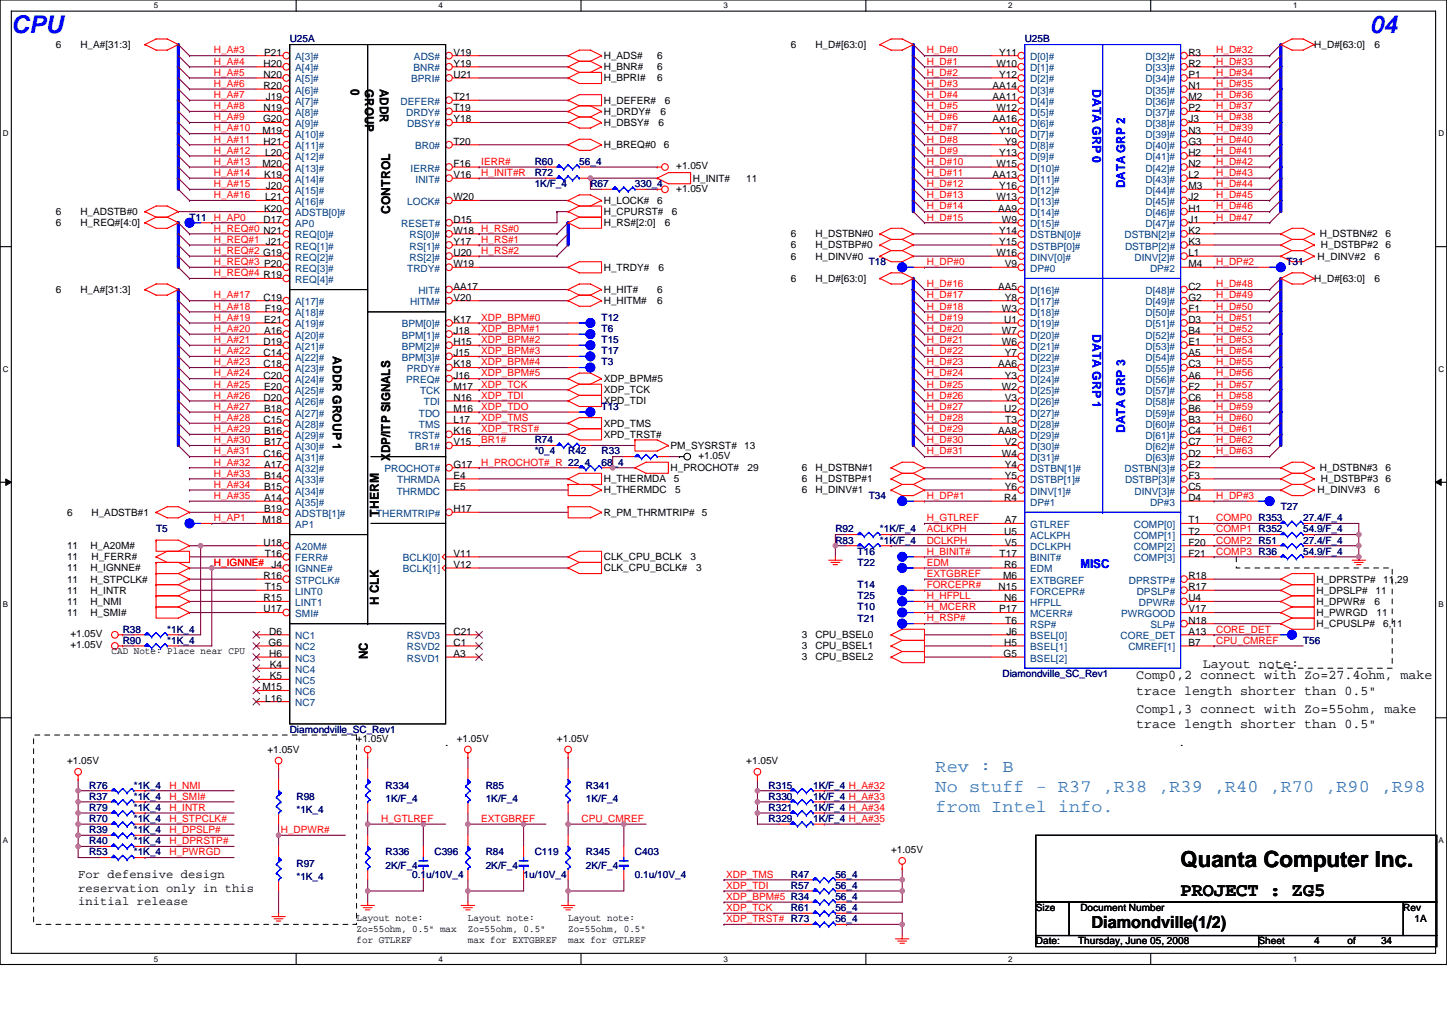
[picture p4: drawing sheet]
<svg xmlns="http://www.w3.org/2000/svg" width="297mm" height="210mm" viewBox="0 0 297 210" stroke-linecap="round" stroke-linejoin="round" font-family="sans-serif">
<defs><g id="words">
<g font-size="5" fill="#00f">
<text x="2.3" y="6.8">CPU</text>
<text x="281.2" y="6.8">04</text>
</g>
<text font-size="4.6" x="242.4" y="177.9">Quanta Computer Inc.</text>
<text font-size="3.9" x="242.4" y="183.8">PROJECT : ZG5</text>
<g font-size="3.7" fill="#0080ff">
<text x="192.1" y="158.5">Rev : B</text>
<text x="192.1" y="162.6">No stuff - R37 ,R38 ,R39 ,R40 ,R70 ,R90 ,R98</text>
<text x="192.1" y="166.8">from Intel info.</text>
</g>
<text font-size="3.4" x="224.1" y="190.6">Diamondville(1/2)</text>
<g font-size="2.7">
<text x="246.9" y="137.2">Layout note:</text>
<text x="233.2" y="139.4">Comp0,2 connect with Zo=27.4ohm, make</text>
<text x="233.2" y="142.6">trace length shorter than 0.5&quot;</text>
<text x="233.2" y="146.3">Comp1,3 connect with Zo=55ohm, make</text>
<text x="233.2" y="149.4">trace length shorter than 0.5&quot;</text>
</g>
<g font-size="2.5">
<text x="72" y="18.3" transform="rotate(90 72 18.3)">0</text>
<text x="75" y="18.3" transform="rotate(90 75 18.3)">GROUP</text>
<text x="78" y="18.3" transform="rotate(90 78 18.3)">ADDR</text>
<text x="80.1" y="43.9" transform="rotate(-90 80.1 43.9)">CONTROL</text>
<text x="68.4" y="73.2" transform="rotate(90 68.4 73.2)">ADDR GROUP 1</text>
<text x="80.1" y="94.6" transform="rotate(-90 80.1 94.6)">XDP/ITP SIGNALS</text>
<text x="77.8" y="106.1" transform="rotate(-90 77.8 106.1)">THERM</text>
<text x="77.8" y="124.1" transform="rotate(-90 77.8 124.1)">H CLK</text>
<text x="75.5" y="135.3" transform="rotate(-90 75.5 135.3)">NC</text>
<text x="16" y="180.3">For defensive design</text>
<text x="16" y="183">reservation only in this</text>
<text x="16" y="185.7">initial release</text>
</g>
<g font-size="2.5" fill="#00f">
<text x="224.3" y="18.3" transform="rotate(90 224.3 18.3)">DATA GRP 0</text>
<text x="231" y="38.6" transform="rotate(-90 231 38.6)">DATA GRP 2</text>
<text x="224.3" y="68.6" transform="rotate(90 224.3 68.6)">DATA GRP 1</text>
<text x="231" y="88.9" transform="rotate(-90 231 88.9)">DATA GRP 3</text>
<text x="221.8" y="116.6">MISC</text>
</g>
<g font-size="2.1">
<text x="11.5" y="9.8">6</text>
<text x="16.5" y="9.8">H_A#[31:3]</text>
<text x="54.2" y="11.4">P21</text>
<text x="93.1" y="11.4">V19</text>
<text x="162.3" y="9.8">6</text>
<text x="167.4" y="9.8">H_D#[63:0]</text>
<text x="205.1" y="11.4">Y11</text>
<text x="244" y="11.4">R3</text>
<text x="269.8" y="9.8">H_D#[63:0]</text>
<text x="282.1" y="9.8">6</text>
<text x="54.1" y="13.7">H20</text>
<text x="54.1" y="16">N20</text>
<text x="93.1" y="16">U21</text>
<text x="93.1" y="13.7">Y19</text>
<text x="123.9" y="12.1">H_ADS#</text>
<text x="123.9" y="14.4">H_BNR#</text>
<text x="123.9" y="16.7">H_BPRI#</text>
<text x="134.9" y="14.4">6</text>
<text x="134.9" y="12.1">6</text>
<text x="134.9" y="16.7">6</text>
<text x="204.5" y="13.7">W10</text>
<text x="205.1" y="16">Y12</text>
<text x="244" y="13.7">R2</text>
<text x="244" y="16">P1</text>
<text x="54.1" y="18.3">R20</text>
<text x="54.1" y="22.8">N19</text>
<text x="54.6" y="20.6">J19</text>
<text x="93.1" y="20.6">T21</text>
<text x="93.1" y="22.8">T19</text>
<text x="123.9" y="23.6">H_DRDY#</text>
<text x="123.9" y="21.3">H_DEFER#</text>
<text x="135.6" y="23.6">6</text>
<text x="136.5" y="21.3">6</text>
<text x="203.7" y="18.3">AA14</text>
<text x="203.7" y="20.6">AA11</text>
<text x="204.5" y="22.8">W12</text>
<text x="244" y="18.3">N1</text>
<text x="244" y="20.6">M2</text>
<text x="244" y="22.8">P2</text>
<text x="53.9" y="27.4">M19</text>
<text x="54" y="25.1">G20</text>
<text x="54.1" y="29.7">H21</text>
<text x="93.1" y="29.7">T20</text>
<text x="93.1" y="25.1">Y18</text>
<text x="123.9" y="25.8">H_DBSY#</text>
<text x="135.1" y="25.8">6</text>
<text x="203.7" y="25.1">AA16</text>
<text x="205.1" y="27.4">Y10</text>
<text x="206.2" y="29.7">Y9</text>
<text x="244" y="25.1">J3</text>
<text x="244" y="27.4">N3</text>
<text x="244" y="29.7">G3</text>
<text x="53.9" y="34.3">M20</text>
<text x="54.4" y="32">L20</text>
<text x="93.1" y="34.3">F16</text>
<text x="123.9" y="30.4">H_BREQ#0</text>
<text x="136.3" y="30.4">6</text>
<text x="138.8" y="34.8">+1.05V</text>
<text x="204.5" y="34.3">W15</text>
<text x="205.1" y="32">Y13</text>
<text x="244" y="32">H2</text>
<text x="244" y="34.3">N2</text>
<text x="54.2" y="36.6">K19</text>
<text x="54.4" y="41.1">L21</text>
<text x="54.6" y="38.9">J20</text>
<text x="93.1" y="36.6">V16</text>
<text x="93.1" y="41.1">W20</text>
<text x="123.9" y="41.8">H_LOCK#</text>
<text x="134.9" y="41.8">6</text>
<text x="138.8" y="39.3">+1.05V</text>
<text x="142.2" y="37.3">H_INIT#</text>
<text x="153.2" y="37.3">11</text>
<text x="203.7" y="36.6">AA13</text>
<text x="204.5" y="41.1">W13</text>
<text x="205.1" y="38.9">Y16</text>
<text x="244" y="36.6">L2</text>
<text x="244" y="38.9">M3</text>
<text x="244" y="41.1">J2</text>
<text x="11.5" y="44.1">6</text>
<text x="11.5" y="46.4">6</text>
<text x="16.5" y="44.1">H_ADSTB#0</text>
<text x="16.5" y="46.4">H_REQ#[4:0]</text>
<text x="54.1" y="45.7">D17</text>
<text x="54.2" y="43.4">K20</text>
<text x="93.1" y="48">W18</text>
<text x="93.1" y="45.7">D15</text>
<text x="123.9" y="44.1">H_CPURST#</text>
<text x="123.9" y="46.4">H_RS#[2:0]</text>
<text x="136.5" y="46.4">6</text>
<text x="137.9" y="44.1">6</text>
<text x="204.9" y="43.4">AA9</text>
<text x="205.1" y="48">Y14</text>
<text x="205.7" y="45.7">W9</text>
<text x="244" y="43.4">H1</text>
<text x="244" y="45.7">J1</text>
<text x="244" y="48">K2</text>
<text x="93.1" y="50.3">Y17</text>
<text x="93.1" y="52.6">U20</text>
<text x="162.3" y="48.7">6</text>
<text x="162.3" y="51">6</text>
<text x="162.3" y="53.3">6</text>
<text x="167.4" y="48.7">H_DSTBN#0</text>
<text x="167.4" y="51">H_DSTBP#0</text>
<text x="167.4" y="53.3">H_DINV#0</text>
<text x="204.5" y="52.6">W16</text>
<text x="205.1" y="50.3">Y15</text>
<text x="244" y="52.6">L1</text>
<text x="244" y="50.3">K3</text>
<text x="270.5" y="53.3">H_DINV#2</text>
<text x="270.9" y="48.7">H_DSTBN#2</text>
<text x="271.2" y="51">H_DSTBP#2</text>
<text x="282.1" y="53.3">6</text>
<text x="284.4" y="48.7">6</text>
<text x="284.4" y="51">6</text>
<text x="93.1" y="54.9">W19</text>
<text x="93.1" y="59.4">AA17</text>
<text x="123.9" y="55.6">H_TRDY#</text>
<text x="135.1" y="55.6">6</text>
<text x="162.3" y="57.8">6</text>
<text x="167.4" y="57.8">H_D#[63:0]</text>
<text x="204.9" y="59.4">AA5</text>
<text x="206.2" y="54.9">V9</text>
<text x="244" y="54.9">M4</text>
<text x="244" y="59.4">C2</text>
<text x="269.8" y="57.8">H_D#[63:0]</text>
<text x="282.1" y="57.8">6</text>
<text x="11.5" y="60.1">6</text>
<text x="16.5" y="60.1">H_A#[31:3]</text>
<text x="54.1" y="61.7">C19</text>
<text x="54.3" y="64">F19</text>
<text x="93.1" y="61.7">V20</text>
<text x="123.9" y="60.1">H_HIT#</text>
<text x="123.9" y="62.4">H_HITM#</text>
<text x="134.9" y="60.1">6</text>
<text x="134.9" y="62.4">6</text>
<text x="205.7" y="64">W3</text>
<text x="206.2" y="61.7">Y8</text>
<text x="244" y="61.7">G2</text>
<text x="244" y="64">F1</text>
<text x="54.1" y="70.9">D19</text>
<text x="54.2" y="66.3">E21</text>
<text x="54.2" y="68.6">A16</text>
<text x="93.1" y="66.3">K17</text>
<text x="93.1" y="68.6">J18</text>
<text x="93.1" y="70.9">H15</text>
<text x="205.7" y="68.6">W7</text>
<text x="205.7" y="70.9">W6</text>
<text x="206.1" y="66.3">U1</text>
<text x="244" y="66.3">D3</text>
<text x="244" y="68.6">B4</text>
<text x="244" y="70.9">E1</text>
<text x="54.1" y="73.1">C14</text>
<text x="54.1" y="75.4">C18</text>
<text x="54.1" y="77.7">C20</text>
<text x="93.1" y="73.1">J15</text>
<text x="93.1" y="75.4">K18</text>
<text x="93.1" y="77.7">J16</text>
<text x="204.9" y="75.4">AA6</text>
<text x="206.2" y="73.1">Y7</text>
<text x="206.2" y="77.7">Y3</text>
<text x="244" y="73.1">A5</text>
<text x="244" y="75.4">C3</text>
<text x="244" y="77.7">A6</text>
<text x="54.1" y="82.3">D20</text>
<text x="54.2" y="80">E20</text>
<text x="93.1" y="82.3">N16</text>
<text x="93.1" y="80">M17</text>
<text x="123.9" y="78.4">XDP_BPM#5</text>
<text x="123.9" y="80.7">XDP_TCK</text>
<text x="123.9" y="83">XPD_TDI</text>
<text x="205.7" y="80">W2</text>
<text x="206.2" y="82.3">V3</text>
<text x="244" y="80">F2</text>
<text x="244" y="82.3">C6</text>
<text x="54.1" y="86.9">C15</text>
<text x="54.2" y="84.6">B18</text>
<text x="54.2" y="89.1">B16</text>
<text x="93.1" y="89.1">K16</text>
<text x="93.1" y="84.6">M16</text>
<text x="93.1" y="86.9">L17</text>
<text x="123.9" y="87.6">XPD_TMS</text>
<text x="123.9" y="89.9">XPD_TRST#</text>
<text x="204.9" y="89.1">AA8</text>
<text x="206.1" y="84.6">U2</text>
<text x="206.4" y="86.9">T3</text>
<text x="244" y="84.6">B6</text>
<text x="244" y="86.9">B3</text>
<text x="244" y="89.1">C4</text>
<text x="54.1" y="93.7">C16</text>
<text x="54.2" y="91.4">B17</text>
<text x="93.1" y="91.4">V15</text>
<text x="137.7" y="92.1">PM_SYSRST#</text>
<text x="143.4" y="94.2">+1.05V</text>
<text x="152.7" y="92.1">13</text>
<text x="205.7" y="93.7">W4</text>
<text x="206.2" y="91.4">V2</text>
<text x="244" y="91.4">C7</text>
<text x="244" y="93.7">D2</text>
<text x="54.2" y="96">A17</text>
<text x="54.2" y="98.3">B14</text>
<text x="54.2" y="100.6">B15</text>
<text x="93.1" y="98.3">E4</text>
<text x="93.1" y="100.6">E5</text>
<text x="93.1" y="96">G17</text>
<text x="123.9" y="99">H_THERMDA</text>
<text x="123.9" y="101.3">H_THERMDC</text>
<text x="137.7" y="96.7">H_PROCHOT#</text>
<text x="138.3" y="99">5</text>
<text x="138.6" y="101.3">5</text>
<text x="153.4" y="96.7">29</text>
<text x="164.6" y="96.7">6</text>
<text x="164.6" y="99">6</text>
<text x="164.6" y="101.3">6</text>
<text x="167.4" y="96.7">H_DSTBN#1</text>
<text x="167.4" y="99">H_DSTBP#1</text>
<text x="167.4" y="101.3">H_DINV#1</text>
<text x="206.2" y="100.6">Y6</text>
<text x="206.2" y="96">Y4</text>
<text x="206.2" y="98.3">Y5</text>
<text x="244" y="100.6">C5</text>
<text x="244" y="98.3">F3</text>
<text x="244" y="96">E2</text>
<text x="270.5" y="101.3">H_DINV#3</text>
<text x="270.9" y="96.7">H_DSTBN#3</text>
<text x="271.2" y="99">H_DSTBP#3</text>
<text x="282.1" y="101.3">6</text>
<text x="284.4" y="96.7">6</text>
<text x="284.4" y="99">6</text>
<text x="13.8" y="105.9">6</text>
<text x="18.8" y="105.9">H_ADSTB#1</text>
<text x="53.9" y="107.4">M18</text>
<text x="54.2" y="105.1">B19</text>
<text x="54.2" y="102.9">A14</text>
<text x="93.1" y="105.1">H17</text>
<text x="123.9" y="105.9">R_PM_THRMTRIP#</text>
<text x="144.1" y="105.9">5</text>
<text x="206.1" y="102.9">R4</text>
<text x="206.2" y="107.4">A7</text>
<text x="244" y="102.9">D4</text>
<text x="244" y="107.4">T1</text>
<text x="13.8" y="112.7">11</text>
<text x="18.6" y="112.7">H_A20M#</text>
<text x="54.1" y="112">U18</text>
<text x="206.1" y="109.7">U5</text>
<text x="206.2" y="112">V5</text>
<text x="244" y="109.7">T2</text>
<text x="244" y="112">F20</text>
<text x="13.8" y="117.3">11</text>
<text x="13.8" y="119.6">11</text>
<text x="13.8" y="115">11</text>
<text x="18.6" y="117.3">H_IGNNE#</text>
<text x="18.6" y="119.6">H_STPCLK#</text>
<text x="18.8" y="115">H_FERR#</text>
<text x="54.1" y="118.9">R16</text>
<text x="54.3" y="114.3">T16</text>
<text x="55.7" y="116.6">J4</text>
<text x="93.1" y="114.3">V11</text>
<text x="93.1" y="116.6">V12</text>
<text x="123.9" y="115">CLK_CPU_BCLK</text>
<text x="123.9" y="117.3">CLK_CPU_BCLK#</text>
<text x="141.8" y="115">3</text>
<text x="142.9" y="117.3">3</text>
<text x="205.2" y="114.3">T17</text>
<text x="205.9" y="118.9">M6</text>
<text x="206.1" y="116.6">R6</text>
<text x="244" y="118.9">R18</text>
<text x="244" y="114.3">F21</text>
<text x="270.2" y="119.6">H_DPRSTP#</text>
<text x="284" y="119.6">11,29</text>
<text x="13.8" y="121.9">11</text>
<text x="13.8" y="124.1">11</text>
<text x="18.6" y="121.9">H_INTR</text>
<text x="18.6" y="124.1">H_NMI</text>
<text x="54.1" y="123.4">R15</text>
<text x="54.1" y="125.7">U17</text>
<text x="54.3" y="121.1">T15</text>
<text x="205" y="121.1">N15</text>
<text x="205.1" y="125.7">P17</text>
<text x="206.1" y="123.4">N6</text>
<text x="244" y="121.1">R17</text>
<text x="244" y="123.4">U4</text>
<text x="244" y="125.7">V17</text>
<text x="270.2" y="121.9">H_DPSLP#</text>
<text x="270.2" y="124.1">H_DPWR#</text>
<text x="282.1" y="124.1">6</text>
<text x="282.4" y="121.9">11</text>
<text x="13.8" y="126.4">11</text>
<text x="14.4" y="130.8">+1.05V</text>
<text x="18.6" y="126.4">H_SMI#</text>
<text x="55.3" y="130.3">D6</text>
<text x="93.1" y="130.3">C21</text>
<text x="164.6" y="131">3</text>
<text x="167.4" y="131">CPU_BSEL0</text>
<text x="206.4" y="128">T6</text>
<text x="206.6" y="130.3">J6</text>
<text x="244" y="130.3">A13</text>
<text x="244" y="128">N18</text>
<text x="270.2" y="126.4">H_PWRGD</text>
<text x="270.2" y="128.7">H_CPUSLP#</text>
<text x="282.6" y="126.4">11</text>
<text x="284" y="128.7">6,11</text>
<text x="14.4" y="133.1">+1.05V</text>
<text x="22.9" y="134.2">CAD Note: Place near CPU</text>
<text x="55.1" y="132.6">G6</text>
<text x="55.3" y="134.9">H6</text>
<text x="55.4" y="137.1">K4</text>
<text x="93.1" y="134.9">A3</text>
<text x="93.1" y="132.6">C1</text>
<text x="164.6" y="133.3">3</text>
<text x="164.6" y="135.6">3</text>
<text x="167.4" y="133.3">CPU_BSEL1</text>
<text x="167.4" y="135.6">CPU_BSEL2</text>
<text x="206" y="134.9">G5</text>
<text x="206.1" y="132.6">H5</text>
<text x="244" y="132.6">B7</text>
<text x="53.9" y="141.7">M15</text>
<text x="55.4" y="139.4">K5</text>
<text x="54.4" y="144">L16</text>
<text x="54.9" y="154.5">+1.05V</text>
<text x="73.2" y="152.3">+1.05V</text>
<text x="91.5" y="153.2">.</text>
<text x="93.8" y="152.3">+1.05V</text>
<text x="114.3" y="152.3">+1.05V</text>
<text x="242.4" y="153.2">.</text>
<text x="13.8" y="156.8">+1.05V</text>
<text x="153.2" y="156.8">+1.05V</text>
<text x="182.9" y="175.1">+1.05V</text>
<text x="73.2" y="189.1">Layout note:</text>
<text x="73.2" y="191.3">Zo=55ohm, 0.5&quot; max</text>
<text x="96.1" y="189.1">Layout note:</text>
<text x="96.1" y="191.3">Zo=55ohm, 0.5&quot;</text>
<text x="116.6" y="189.1">Layout note:</text>
<text x="116.6" y="191.3">Zo=55ohm, 0.5&quot;</text>
<text x="212.6" y="187">Size</text>
<text x="221.8" y="187">Document Number</text>
<text x="288.1" y="187">Rev</text>
<text x="290.4" y="189.3">1A</text>
<text x="73.2" y="193.5">for GTLREF</text>
<text x="96.1" y="193.5">max for EXTGBREF</text>
<text x="116.6" y="193.5">max for GTLREF</text>
<text x="212.6" y="193.9">Date:</text>
<text x="221.3" y="193.9">Thursday, June 05, 2008</text>
<text x="258.4" y="193.9">Sheet</text>
<text x="269.8" y="193.9">4</text>
<text x="276.6" y="193.9">of</text>
<text x="283.5" y="193.9">34</text>
</g>
<g font-size="2.1" fill="#f00">
<text x="43.9" y="11">H_A#3</text>
<text x="190.2" y="11">H_D#0</text>
<text x="249.7" y="11">H_D#32</text>
<text x="43.9" y="13.3">H_A#4</text>
<text x="43.9" y="15.5">H_A#5</text>
<text x="43.9" y="17.8">H_A#6</text>
<text x="190.2" y="13.3">H_D#1</text>
<text x="190.2" y="15.5">H_D#2</text>
<text x="190.2" y="17.8">H_D#3</text>
<text x="249.7" y="13.3">H_D#33</text>
<text x="249.7" y="15.5">H_D#34</text>
<text x="249.7" y="17.8">H_D#35</text>
<text x="43.9" y="20.1">H_A#7</text>
<text x="43.9" y="22.4">H_A#8</text>
<text x="190.2" y="20.1">H_D#4</text>
<text x="190.2" y="22.4">H_D#5</text>
<text x="249.7" y="20.1">H_D#36</text>
<text x="249.7" y="22.4">H_D#37</text>
<text x="43.9" y="27">H_A#10</text>
<text x="43.9" y="29.3">H_A#11</text>
<text x="43.9" y="24.7">H_A#9</text>
<text x="190.2" y="27">H_D#7</text>
<text x="190.2" y="29.3">H_D#8</text>
<text x="190.2" y="24.7">H_D#6</text>
<text x="249.7" y="27">H_D#39</text>
<text x="249.7" y="29.3">H_D#40</text>
<text x="249.7" y="24.7">H_D#38</text>
<text x="43.9" y="33.8">H_A#13</text>
<text x="43.9" y="31.5">H_A#12</text>
<text x="98.8" y="33.8">IERR#</text>
<text x="190.2" y="33.8">H_D#10</text>
<text x="190.2" y="31.5">H_D#9</text>
<text x="249.7" y="33.8">H_D#42</text>
<text x="249.7" y="31.5">H_D#41</text>
<text x="43.9" y="36.1">H_A#14</text>
<text x="43.9" y="40.7">H_A#16</text>
<text x="43.9" y="38.4">H_A#15</text>
<text x="98.8" y="36.1">H_INIT#R</text>
<text x="190.2" y="36.1">H_D#11</text>
<text x="190.2" y="40.7">H_D#13</text>
<text x="190.2" y="38.4">H_D#12</text>
<text x="249.7" y="40.7">H_D#45</text>
<text x="249.7" y="38.4">H_D#44</text>
<text x="249.7" y="36.1">H_D#43</text>
<text x="43.9" y="47.6">H_REQ#0 N21</text>
<text x="43.9" y="45.3">H_AP0</text>
<text x="98.8" y="47.6">H_RS#0</text>
<text x="190.2" y="43">H_D#14</text>
<text x="190.2" y="45.3">H_D#15</text>
<text x="249.7" y="43">H_D#46</text>
<text x="249.7" y="45.3">H_D#47</text>
<text x="43.9" y="49.8">H_REQ#1 J21</text>
<text x="43.9" y="52.1">H_REQ#2 G19</text>
<text x="98.8" y="49.8">H_RS#1</text>
<text x="98.8" y="52.1">H_RS#2</text>
<text x="43.9" y="54.4">H_REQ#3 P20</text>
<text x="43.9" y="56.7">H_REQ#4 R19</text>
<text x="190.2" y="54.4">H_DP#0</text>
<text x="190.2" y="59">H_D#16</text>
<text x="249.7" y="54.4">H_DP#2</text>
<text x="249.7" y="59">H_D#48</text>
<text x="43.9" y="63.6">H_A#18</text>
<text x="43.9" y="65.8">H_A#19</text>
<text x="43.9" y="61.3">H_A#17</text>
<text x="98.8" y="65.8">XDP_BPM#0</text>
<text x="190.2" y="61.3">H_D#17</text>
<text x="190.2" y="63.6">H_D#18</text>
<text x="190.2" y="65.8">H_D#19</text>
<text x="249.7" y="61.3">H_D#49</text>
<text x="249.7" y="63.6">H_D#50</text>
<text x="249.7" y="65.8">H_D#51</text>
<text x="43.9" y="70.4">H_A#21</text>
<text x="43.9" y="68.1">H_A#20</text>
<text x="98.8" y="68.1">XDP_BPM#1</text>
<text x="98.8" y="70.4">XDP_BPM#2</text>
<text x="190.2" y="68.1">H_D#20</text>
<text x="190.2" y="70.4">H_D#21</text>
<text x="249.7" y="68.1">H_D#52</text>
<text x="249.7" y="70.4">H_D#53</text>
<text x="43.9" y="72.7">H_A#22</text>
<text x="43.9" y="77.3">H_A#24</text>
<text x="43.9" y="75">H_A#23</text>
<text x="98.8" y="75">XDP_BPM#4</text>
<text x="98.8" y="77.3">XDP_BPM#5</text>
<text x="98.8" y="72.7">XDP_BPM#3</text>
<text x="190.2" y="75">H_D#23</text>
<text x="190.2" y="77.3">H_D#24</text>
<text x="190.2" y="72.7">H_D#22</text>
<text x="249.7" y="75">H_D#55</text>
<text x="249.7" y="77.3">H_D#56</text>
<text x="249.7" y="72.7">H_D#54</text>
<text x="43.9" y="79.6">H_A#25</text>
<text x="43.9" y="81.8">H_A#26</text>
<text x="98.8" y="81.8">XDP_TDI</text>
<text x="98.8" y="79.6">XDP_TCK</text>
<text x="190.2" y="81.8">H_D#26</text>
<text x="190.2" y="79.6">H_D#25</text>
<text x="249.7" y="81.8">H_D#58</text>
<text x="249.7" y="79.6">H_D#57</text>
<text x="43.9" y="84.1">H_A#27</text>
<text x="43.9" y="86.4">H_A#28</text>
<text x="43.9" y="88.7">H_A#29</text>
<text x="98.8" y="88.7">XDP_TRST#</text>
<text x="98.8" y="86.4">XDP_TMS</text>
<text x="98.8" y="84.1">XDP_TDO</text>
<text x="190.2" y="84.1">H_D#27</text>
<text x="190.2" y="88.7">H_D#29</text>
<text x="190.2" y="86.4">H_D#28</text>
<text x="249.7" y="84.1">H_D#59</text>
<text x="249.7" y="88.7">H_D#61</text>
<text x="249.7" y="86.4">H_D#60</text>
<text x="43.9" y="91">H_A#30</text>
<text x="43.9" y="93.3">H_A#31</text>
<text x="43.9" y="95.6">H_A#32</text>
<text x="98.8" y="91">BR1#</text>
<text x="98.8" y="95.6">H_PROCHOT#_R 22_4</text>
<text x="190.2" y="91">H_D#30</text>
<text x="190.2" y="93.3">H_D#31</text>
<text x="249.7" y="91">H_D#62</text>
<text x="249.7" y="93.3">H_D#63</text>
<text x="43.9" y="97.8">H_A#33</text>
<text x="43.9" y="100.1">H_A#34</text>
<text x="43.9" y="107">H_AP1</text>
<text x="43.9" y="102.4">H_A#35</text>
<text x="190.2" y="107">H_GTLREF</text>
<text x="190.2" y="102.4">H_DP#1</text>
<text x="249.7" y="102.4">H_DP#3</text>
<text x="249.7" y="107">COMP0 R353</text>
<text x="190.2" y="109.3">ACLKPH</text>
<text x="190.2" y="111.6">DCLKPH</text>
<text x="190.2" y="113.8">H_BINIT#</text>
<text x="249.7" y="109.3">COMP1 R352</text>
<text x="249.7" y="111.6">COMP2 R51</text>
<text x="249.7" y="113.8">COMP3 R36</text>
<text x="43.9" y="116.1">H_IGNNE#</text>
<text x="190.2" y="116.1">EDM</text>
<text x="190.2" y="118.4">EXTGBREF</text>
<text x="190.2" y="123">H_HFPLL</text>
<text x="190.2" y="125.3">H_MCERR</text>
<text x="190.2" y="120.7">FORCEPR#</text>
<text x="190.2" y="127.6">H_RSP#</text>
<text x="249.7" y="129.8">CORE_DET</text>
<text x="249.7" y="132.1">CPU_CMREF</text>
<text x="34.8" y="161.9">H_NMI</text>
<text x="34.8" y="166.4">H_INTR</text>
<text x="34.8" y="164.1">H_SMI#</text>
<text x="34.8" y="168.7">H_STPCLK#</text>
<text x="34.8" y="171">H_DPSLP#</text>
<text x="34.8" y="173.3">H_DPRSTP#</text>
<text x="57.6" y="171">H_DPWR#</text>
<text x="78.2" y="168.7">H_GTLREF</text>
<text x="98.8" y="168.7">EXTGBREF</text>
<text x="119.4" y="168.7">CPU_CMREF</text>
<text x="34.8" y="175.6">H_PWRGD</text>
<text x="149.1" y="184.7">XDP_BPM#5 R34</text>
<text x="149.1" y="180.1">XDP_TMS</text>
<text x="149.1" y="182.4">XDP_TDI</text>
<text x="149.1" y="187">XDP_TCK</text>
<text x="149.1" y="189.3">XDP_TRST# R73</text>
</g>
<g font-size="2.1" fill="#000080">
<text x="59.5" y="8.7">U25A</text>
<text x="210.4" y="8.7">U25B</text>
<text x="109.8" y="33.8">R60</text>
<text x="118.9" y="33.8">56_4</text>
<text x="109.8" y="36.1">R72</text>
<text x="109.8" y="38.4">1K/F_4</text>
<text x="121.2" y="38.4">R67</text>
<text x="130.3" y="38.4">330_4</text>
<text x="38.9" y="45.3">T11</text>
<text x="178.3" y="54.4">T18</text>
<text x="264.1" y="54.4">T31</text>
<text x="123.5" y="65.8">T12</text>
<text x="123.5" y="70.4">T15</text>
<text x="123.5" y="68.1">T6</text>
<text x="123.5" y="75">T3</text>
<text x="123.5" y="72.7">T17</text>
<text x="123.5" y="84.1">T13</text>
<text x="109.8" y="91">R74</text>
<text x="109.8" y="93.3">*0_4</text>
<text x="116.6" y="93.3">R42</text>
<text x="123.5" y="93.3">R33</text>
<text x="123.5" y="95.6">68_4</text>
<text x="178.3" y="102.4">T34</text>
<text x="262.9" y="104.7">T27</text>
<text x="267.5" y="107">27.4/F_4</text>
<text x="32" y="109.3">T5</text>
<text x="171.5" y="111.6">R83</text>
<text x="171.5" y="109.3">R92</text>
<text x="176.1" y="113.9">T16</text>
<text x="180.6" y="111.6">*1K/F_4</text>
<text x="180.6" y="109.3">*1K/F_4</text>
<text x="267.5" y="109.3">54.9/F_4</text>
<text x="267.5" y="113.9">54.9/F_4</text>
<text x="267.5" y="111.6">27.4/F_4</text>
<text x="176.1" y="116.1">T22</text>
<text x="176.1" y="120.7">T14</text>
<text x="176.1" y="123">T25</text>
<text x="176.1" y="125.3">T10</text>
<text x="25.2" y="129.9">R38</text>
<text x="34.3" y="129.9">*1K_4</text>
<text x="176.1" y="127.6">T21</text>
<text x="25.2" y="132.1">R90</text>
<text x="34.3" y="132.1">*1K_4</text>
<text x="267.5" y="132.1">T56</text>
<text x="205.8" y="139">Diamondville_SC_Rev1</text>
<text x="59.5" y="150.4">Diamondville_SC_Rev1</text>
<text x="18.3" y="161.9">R76</text>
<text x="27.5" y="161.9">*1K_4</text>
<text x="79.1" y="161.9">R334</text>
<text x="99.7" y="161.9">R85</text>
<text x="120.3" y="161.9">R341</text>
<text x="157.8" y="161.9">R315</text>
<text x="166.9" y="161.9">1K/F_4 H_A#32</text>
<text x="18.3" y="166.4">R79</text>
<text x="18.3" y="164.1">R37</text>
<text x="27.5" y="166.4">*1K_4</text>
<text x="27.5" y="164.1">*1K_4</text>
<text x="60.9" y="164.1">R98</text>
<text x="60.9" y="166.9">*1K_4</text>
<text x="79.1" y="164.6">1K/F_4</text>
<text x="99.7" y="164.6">1K/F_4</text>
<text x="120.3" y="164.6">1K/F_4</text>
<text x="157.8" y="166.4">R321</text>
<text x="157.8" y="164.1">R330</text>
<text x="166.9" y="166.4">1K/F_4 H_A#34</text>
<text x="166.9" y="164.1">1K/F_4 H_A#33</text>
<text x="18.3" y="173.3">R40</text>
<text x="18.3" y="171">R39</text>
<text x="18.3" y="168.7">R70</text>
<text x="27.5" y="173.3">*1K_4</text>
<text x="27.5" y="171">*1K_4</text>
<text x="27.5" y="168.7">*1K_4</text>
<text x="157.8" y="168.7">R329</text>
<text x="166.9" y="168.7">1K/F_4 H_A#35</text>
<text x="18.3" y="175.6">R53</text>
<text x="27.5" y="175.6">*1K_4</text>
<text x="60.9" y="177.9">R97</text>
<text x="79.1" y="175.6">R336</text>
<text x="79.1" y="178.3">2K/F_4</text>
<text x="89.2" y="175.6">C396</text>
<text x="99.7" y="175.6">R84</text>
<text x="99.7" y="178.3">2K/F_4</text>
<text x="109.8" y="175.6">C119</text>
<text x="120.3" y="175.6">R345</text>
<text x="120.3" y="178.3">2K/F_4</text>
<text x="130.3" y="175.6">C403</text>
<text x="60.9" y="180.6">*1K_4</text>
<text x="84.6" y="180.1">0.1u/10V_4</text>
<text x="107.5" y="180.1">1u/10V_4</text>
<text x="130.3" y="180.1">0.1u/10V_4</text>
<text x="162.3" y="180.1">R47</text>
<text x="162.3" y="182.4">R57</text>
<text x="171.5" y="184.7">56_4</text>
<text x="171.5" y="180.1">56_4</text>
<text x="171.5" y="182.4">56_4</text>
<text x="162.3" y="187">R61</text>
<text x="171.5" y="189.3">56_4</text>
<text x="171.5" y="187">56_4</text>
</g>
<g font-size="2.1" fill="#004080">
<text x="60.6" y="12.4">A[3]#</text>
<text x="60.6" y="14.6">A[4]#</text>
<text x="60.6" y="16.9">A[5]#</text>
<text x="84.4" y="16.9">BPRI#</text>
<text x="84.9" y="14.6">BNR#</text>
<text x="85" y="12.4">ADS#</text>
<text x="211.5" y="12.4">D[0]#</text>
<text x="211.5" y="14.6">D[1]#</text>
<text x="211.5" y="16.9">D[2]#</text>
<text x="235.2" y="12.4">D[32]#</text>
<text x="235.2" y="14.6">D[33]#</text>
<text x="235.2" y="16.9">D[34]#</text>
<text x="60.6" y="19.2">A[6]#</text>
<text x="60.6" y="21.5">A[7]#</text>
<text x="60.6" y="23.8">A[8]#</text>
<text x="82.2" y="21.5">DEFER#</text>
<text x="83.4" y="23.8">DRDY#</text>
<text x="211.5" y="19.2">D[3]#</text>
<text x="211.5" y="21.5">D[4]#</text>
<text x="211.5" y="23.8">D[5]#</text>
<text x="235.2" y="19.2">D[35]#</text>
<text x="235.2" y="21.5">D[36]#</text>
<text x="235.2" y="23.8">D[37]#</text>
<text x="60.6" y="28.4">A[10]#</text>
<text x="60.6" y="26.1">A[9]#</text>
<text x="83.6" y="26.1">DBSY#</text>
<text x="211.5" y="26.1">D[6]#</text>
<text x="211.5" y="28.4">D[7]#</text>
<text x="235.2" y="26.1">D[38]#</text>
<text x="235.2" y="28.4">D[39]#</text>
<text x="60.6" y="30.6">A[11]#</text>
<text x="60.6" y="32.9">A[12]#</text>
<text x="60.6" y="35.2">A[13]#</text>
<text x="84.3" y="35.2">IERR#</text>
<text x="85.2" y="30.6">BR0#</text>
<text x="211.5" y="35.2">D[10]#</text>
<text x="211.5" y="30.6">D[8]#</text>
<text x="211.5" y="32.9">D[9]#</text>
<text x="235.2" y="30.6">D[40]#</text>
<text x="235.2" y="32.9">D[41]#</text>
<text x="235.2" y="35.2">D[42]#</text>
<text x="60.6" y="37.5">A[14]#</text>
<text x="60.6" y="39.8">A[15]#</text>
<text x="85.3" y="37.5">INIT#</text>
<text x="211.5" y="37.5">D[11]#</text>
<text x="211.5" y="39.8">D[12]#</text>
<text x="235.2" y="37.5">D[43]#</text>
<text x="235.2" y="39.8">D[44]#</text>
<text x="60.6" y="42.1">A[16]#</text>
<text x="60.6" y="44.4">ADSTB[0]#</text>
<text x="60.6" y="46.6">AP0</text>
<text x="82.4" y="46.6">RESET#</text>
<text x="83.6" y="42.1">LOCK#</text>
<text x="211.5" y="42.1">D[13]#</text>
<text x="211.5" y="44.4">D[14]#</text>
<text x="211.5" y="46.6">D[15]#</text>
<text x="235.2" y="42.1">D[45]#</text>
<text x="235.2" y="44.4">D[46]#</text>
<text x="235.2" y="46.6">D[47]#</text>
<text x="60.6" y="48.9">REQ[0]#</text>
<text x="60.6" y="51.2">REQ[1]#</text>
<text x="60.6" y="53.5">REQ[2]#</text>
<text x="84.1" y="48.9">RS[0]#</text>
<text x="84.1" y="51.2">RS[1]#</text>
<text x="84.1" y="53.5">RS[2]#</text>
<text x="211.5" y="53.5">DINV[0]#</text>
<text x="211.5" y="48.9">DSTBN[0]#</text>
<text x="211.5" y="51.2">DSTBP[0]#</text>
<text x="230.8" y="48.9">DSTBN[2]#</text>
<text x="230.9" y="51.2">DSTBP[2]#</text>
<text x="232.9" y="53.5">DINV[2]#</text>
<text x="60.6" y="55.8">REQ[3]#</text>
<text x="60.6" y="58.1">REQ[4]#</text>
<text x="83.6" y="55.8">TRDY#</text>
<text x="211.5" y="55.8">DP#0</text>
<text x="236.1" y="55.8">DP#2</text>
<text x="60.6" y="62.6">A[17]#</text>
<text x="60.6" y="64.9">A[18]#</text>
<text x="84.2" y="62.6">HITM#</text>
<text x="85.9" y="60.4">HIT#</text>
<text x="211.5" y="60.4">D[16]#</text>
<text x="211.5" y="62.6">D[17]#</text>
<text x="211.5" y="64.9">D[18]#</text>
<text x="235.2" y="60.4">D[48]#</text>
<text x="235.2" y="62.6">D[49]#</text>
<text x="235.2" y="64.9">D[50]#</text>
<text x="60.6" y="67.2">A[19]#</text>
<text x="60.6" y="69.5">A[20]#</text>
<text x="60.6" y="71.8">A[21]#</text>
<text x="82.5" y="67.2">BPM[0]#</text>
<text x="82.5" y="69.5">BPM[1]#</text>
<text x="82.5" y="71.8">BPM[2]#</text>
<text x="211.5" y="67.2">D[19]#</text>
<text x="211.5" y="69.5">D[20]#</text>
<text x="211.5" y="71.8">D[21]#</text>
<text x="235.2" y="67.2">D[51]#</text>
<text x="235.2" y="69.5">D[52]#</text>
<text x="235.2" y="71.8">D[53]#</text>
<text x="60.6" y="74.1">A[22]#</text>
<text x="60.6" y="76.4">A[23]#</text>
<text x="82.5" y="74.1">BPM[3]#</text>
<text x="83.5" y="76.4">PRDY#</text>
<text x="211.5" y="74.1">D[22]#</text>
<text x="211.5" y="76.4">D[23]#</text>
<text x="235.2" y="74.1">D[54]#</text>
<text x="235.2" y="76.4">D[55]#</text>
<text x="60.6" y="78.6">A[24]#</text>
<text x="60.6" y="80.9">A[25]#</text>
<text x="60.6" y="83.2">A[26]#</text>
<text x="83.4" y="78.6">PREQ#</text>
<text x="86.2" y="80.9">TCK</text>
<text x="87" y="83.2">TDI</text>
<text x="211.5" y="78.6">D[24]#</text>
<text x="211.5" y="80.9">D[25]#</text>
<text x="211.5" y="83.2">D[26]#</text>
<text x="235.2" y="78.6">D[56]#</text>
<text x="235.2" y="80.9">D[57]#</text>
<text x="235.2" y="83.2">D[58]#</text>
<text x="60.6" y="85.5">A[27]#</text>
<text x="60.6" y="87.8">A[28]#</text>
<text x="86" y="85.5">TDO</text>
<text x="86" y="87.8">TMS</text>
<text x="211.5" y="85.5">D[27]#</text>
<text x="211.5" y="87.8">D[28]#</text>
<text x="235.2" y="85.5">D[59]#</text>
<text x="235.2" y="87.8">D[60]#</text>
<text x="60.6" y="90.1">A[29]#</text>
<text x="60.6" y="92.4">A[30]#</text>
<text x="60.6" y="94.6">A[31]#</text>
<text x="83.8" y="90.1">TRST#</text>
<text x="85.2" y="92.4">BR1#</text>
<text x="211.5" y="90.1">D[29]#</text>
<text x="211.5" y="92.4">D[30]#</text>
<text x="211.5" y="94.6">D[31]#</text>
<text x="235.2" y="90.1">D[61]#</text>
<text x="235.2" y="92.4">D[62]#</text>
<text x="235.2" y="94.6">D[63]#</text>
<text x="60.6" y="96.9">A[32]#</text>
<text x="60.6" y="99.2">A[33]#</text>
<text x="60.6" y="101.5">A[34]#</text>
<text x="78.9" y="96.9">PROCHOT#</text>
<text x="81.4" y="101.5">THRMDC</text>
<text x="81.6" y="99.2">THRMDA</text>
<text x="211.5" y="101.5">DINV[1]#</text>
<text x="211.5" y="96.9">DSTBN[1]#</text>
<text x="211.5" y="99.2">DSTBP[1]#</text>
<text x="230.8" y="96.9">DSTBN[3]#</text>
<text x="230.9" y="99.2">DSTBP[3]#</text>
<text x="232.9" y="101.5">DINV[3]#</text>
<text x="60.6" y="106.1">ADSTB[1]#</text>
<text x="60.6" y="103.8">A[35]#</text>
<text x="77.2" y="106.1">THERMTRIP#</text>
<text x="211.5" y="103.8">DP#1</text>
<text x="236.1" y="103.8">DP#3</text>
<text x="60.6" y="112.9">A20M#</text>
<text x="60.6" y="108.4">AP1</text>
<text x="211.5" y="108.4">GTLREF</text>
<text x="211.5" y="110.6">ACLKPH</text>
<text x="211.5" y="112.9">DCLKPH</text>
<text x="232.8" y="108.4">COMP[0]</text>
<text x="232.8" y="110.6">COMP[1]</text>
<text x="232.8" y="112.9">COMP[2]</text>
<text x="60.6" y="115.2">FERR#</text>
<text x="60.6" y="117.5">IGNNE#</text>
<text x="60.6" y="119.8">STPCLK#</text>
<text x="82.7" y="115.2">BCLK[0]</text>
<text x="82.7" y="117.5">BCLK[1]</text>
<text x="211.5" y="115.2">BINIT#</text>
<text x="211.5" y="117.5">EDM</text>
<text x="211.5" y="119.8">EXTBGREF</text>
<text x="231.8" y="119.8">DPRSTP#</text>
<text x="232.8" y="115.2">COMP[3]</text>
<text x="60.6" y="122.1">LINT0</text>
<text x="60.6" y="124.4">LINT1</text>
<text x="211.5" y="122.1">FORCEPR#</text>
<text x="211.5" y="124.4">HFPLL</text>
<text x="233.3" y="122.1">DPSLP#</text>
<text x="233.8" y="124.4">DPWR#</text>
<text x="60.6" y="126.7">SMI#</text>
<text x="60.6" y="131.2">NC1</text>
<text x="83.5" y="131.2">RSVD3</text>
<text x="211.5" y="131.2">BSEL[0]</text>
<text x="211.5" y="126.7">MCERR#</text>
<text x="211.5" y="128.9">RSP#</text>
<text x="230" y="131.2">CORE_DET</text>
<text x="230.2" y="126.7">PWRGOOD</text>
<text x="236.2" y="128.9">SLP#</text>
<text x="60.6" y="135.8">NC3</text>
<text x="60.6" y="133.5">NC2</text>
<text x="83.5" y="135.8">RSVD1</text>
<text x="83.5" y="133.5">RSVD2</text>
<text x="211.5" y="133.5">BSEL[1]</text>
<text x="211.5" y="135.8">BSEL[2]</text>
<text x="231.6" y="133.5">CMREF[1]</text>
<text x="60.6" y="140.4">NC5</text>
<text x="60.6" y="138.1">NC4</text>
<text x="60.6" y="142.7">NC6</text>
<text x="60.6" y="144.9">NC7</text>
</g>
<g font-size="1.6">
<text x="31.6" y="1.7">5</text>
<text x="90" y="1.7">4</text>
<text x="148.5" y="1.7">3</text>
<text x="207" y="1.7">2</text>
<text x="265.4" y="1.7">1</text>
<text x=".6" y="27.9">D</text>
<text x="295.3" y="27.9">D</text>
<text x=".6" y="76.3">C</text>
<text x="295.3" y="76.3">C</text>
<text x=".6" y="124.6">B</text>
<text x="295.3" y="124.6">B</text>
<text x=".6" y="173">A</text>
<text x="295.3" y="173">A</text>
<text x="31.6" y="197.4">5</text>
<text x="90" y="197.4">4</text>
<text x="148.5" y="197.4">3</text>
<text x="207" y="197.4">2</text>
<text x="265.4" y="197.4">1</text>
</g>
</g></defs>
<path d="M0 0h297v198h-297zM2.3 2.3h292.4v193.4h-292.4z" fill="none" stroke="#000" stroke-width=".22"/>
<g fill="#fff">
<path d="M31.6 .2h.9v1.9h-.9z"/>
<path d="M31.6 195.9h.9v1.8h-.9z"/>
</g>
<path d="M60.8 0v2.3M60.8 195.7v2.3" fill="none" stroke="#000" stroke-width=".22"/>
<g fill="#fff">
<path d="M90 .2h.9v1.9h-.9z"/>
<path d="M90 195.9h.9v1.8h-.9z"/>
</g>
<path d="M119.3 0v2.3M119.3 195.7v2.3" fill="none" stroke="#000" stroke-width=".22"/>
<g fill="#fff">
<path d="M148.5 .2h.9v1.9h-.9z"/>
<path d="M148.5 195.9h.9v1.8h-.9z"/>
</g>
<path d="M177.7 0v2.3M177.7 195.7v2.3" fill="none" stroke="#000" stroke-width=".22"/>
<g fill="#fff">
<path d="M207 .2h.9v1.9h-.9z"/>
<path d="M207 195.9h.9v1.8h-.9z"/>
</g>
<path d="M236.2 0v2.3M236.2 195.7v2.3" fill="none" stroke="#000" stroke-width=".22"/>
<g fill="#fff">
<path d="M265.4 .2h1v1.9h-1z"/>
<path d="M265.4 195.9h1v1.8h-1z"/>
<path d="M.6 26.5h1.2v1.8h-1.2z"/>
<path d="M295.3 26.5h1.2v1.8h-1.2z"/>
<path d="M.6 74.8h1.2v1.8h-1.2z"/>
<path d="M295.3 74.8h1.2v1.8h-1.2z"/>
</g>
<path d="M0 50.6h2.3M294.7 50.6h2.3" fill="none" stroke="#000" stroke-width=".22"/>
<g fill="#fff">
<path d="M.6 123.2h1.1v1.8h-1.1z"/>
<path d="M295.3 123.2h1.1v1.8h-1.1z"/>
</g>
<path d="M0 99h2.3M294.7 99h2.3" fill="none" stroke="#000" stroke-width=".22"/>
<path d="M1.2 98.3l1.1 .7-1.1 .6zM294.7 99l1.1-.7v1.3z" fill="#000" stroke="#000" stroke-width=".21"/>
<g fill="#fff">
<path d="M.6 171.5h1.1v1.8h-1.1z"/>
<path d="M295.3 171.5h1.1v1.8h-1.1z"/>
</g>
<g fill="none" stroke="#000" stroke-width=".22">
<path d="M139.5 93.7h.1M139.5 93.7h.9M0 147.3h2.3M294.7 147.3h2.3M212.6 171.4h82.3v13.8h-82.3zM212.6 185.2h6.9v6.8h-6.9zM212.6 192h45.8v2.3h-45.8zM219.5 185.2h68.6v6.8h-68.6zM258.4 192h36.5v2.3h-36.5zM288.1 185.2h6.8v6.8h-6.8z"/>
<circle cx="141.1" cy="93.7" r=".68"/>
</g>
<g fill="none" stroke="#800040" stroke-width=".22">
<path d="M36.6 9.1h.1M36.6 11.4h.1M36.6 13.7h.1M36.6 16h.1M36.6 18.3h.1M36.6 9.1l2.3 2.3M36.6 11.4l2.3 2.3M36.6 13.7l2.3 2.3M36.6 16l2.3 2.3M36.6 18.3l2.3 2.3M38.9 11.4h.1M38.9 13.7h.1"/>
<path d="M38.9 16h.1M38.9 18.3h.1M38.9 11.4h13.7M38.9 13.7h13.7M38.9 16h13.7M38.9 18.3h13.7M98.3 13.7h18.3M98.3 16h18.3M98.3 11.4h18.3M187.5 9.1h.1M187.5 11.4h.1M187.5 13.7h.1"/>
<path d="M187.5 16h.1M187.5 18.3h.1M187.5 9.1l2.3 2.3M187.5 11.4l2.3 2.3M187.5 13.7l2.3 2.3M187.5 16l2.3 2.3M187.5 18.3l2.3 2.3M189.8 11.4h.1M189.8 13.7h.1M189.8 16h.1M189.8 18.3h.1M189.8 11.4h13.7"/>
<path d="M189.8 13.7h13.7M189.8 16h13.7M189.8 18.3h13.7M249.2 13.7h.1M249.2 16h.1M249.2 18.3h.1M249.2 11.4h.1M249.2 11.4h11.4M249.2 13.7h11.4M249.2 16h11.4M249.2 18.3h11.4M260.6 11.4h.1"/>
<path d="M260.6 13.7h.1M260.6 16h.1M260.6 18.3h.1M262.9 9.1l-2.3 2.3M262.9 11.4l-2.3 2.3M262.9 13.7l-2.3 2.3M262.9 16l-2.3 2.3M262.9 18.3l-2.3 2.3M36.6 20.6h.1M36.6 22.9h.1M36.6 25.1h.1M36.6 27.4h.1"/>
<path d="M36.6 29.7h.1M36.6 32h.1M36.6 34.3h.1M36.6 36.6h.1M36.6 38.9h.1M36.6 20.6l2.3 2.3M36.6 22.9l2.3 2.2M36.6 25.1l2.3 2.3M36.6 27.4l2.3 2.3M36.6 29.7l2.3 2.3M36.6 32l2.3 2.3M36.6 34.3l2.3 2.3"/>
<path d="M36.6 36.6l2.3 2.3M36.6 38.9l2.3 2.2M38.9 20.6h.1M38.9 22.9h.1M38.9 27.4h.1M38.9 29.7h.1M38.9 25.1h.1M38.9 34.3h.1M38.9 36.6h.1M38.9 32h.1M38.9 38.9h.1M38.9 20.6h13.7"/>
<path d="M38.9 22.9h13.7M38.9 27.4h13.7M38.9 29.7h13.7M38.9 25.1h13.7M38.9 34.3h13.7M38.9 36.6h13.7M38.9 32h13.7M38.9 38.9h13.7M98.3 22.9h18.3M98.3 25.1h18.3M98.3 20.6h18.3M98.3 34.3h.1"/>
<path d="M98.3 36.6h.1M98.3 29.7h18.3M98.3 34.3h13.8M98.3 36.6h13.8M121.2 36.6v2.3h2.3M121.2 36.6h.1M121.2 34.3h13.7M121.2 36.6h13.7M132.6 38.9h2.3M187.5 20.6h.1M187.5 22.9h.1M187.5 25.1h.1"/>
<path d="M187.5 27.4h.1M187.5 29.7h.1M187.5 32h.1M187.5 34.3h.1M187.5 36.6h.1M187.5 38.9h.1M187.5 20.6l2.3 2.3M187.5 22.9l2.3 2.2M187.5 25.1l2.3 2.3M187.5 27.4l2.3 2.3M187.5 29.7l2.3 2.3M187.5 32l2.3 2.3"/>
<path d="M187.5 34.3l2.3 2.3M187.5 36.6l2.3 2.3M187.5 38.9l2.3 2.2M189.8 20.6h.1M189.8 22.9h.1M189.8 27.4h.1M189.8 29.7h.1M189.8 25.1h.1M189.8 34.3h.1M189.8 36.6h.1M189.8 32h.1M189.8 38.9h.1"/>
<path d="M189.8 20.6h13.7M189.8 22.9h13.7M189.8 27.4h13.7M189.8 29.7h13.7M189.8 25.1h13.7M189.8 34.3h13.7M189.8 36.6h13.7M189.8 32h13.7M189.8 38.9h13.7M249.2 38.9h.1M249.2 20.6h.1M249.2 22.9h.1"/>
<path d="M249.2 27.4h.1M249.2 29.7h.1M249.2 25.1h.1M249.2 34.3h.1M249.2 36.6h.1M249.2 32h.1M249.2 20.6h11.4M249.2 22.9h11.4M249.2 27.4h11.4M249.2 29.7h11.4M249.2 25.1h11.4M249.2 34.3h11.4"/>
<path d="M249.2 36.6h11.4M249.2 32h11.4M249.2 38.9h11.4M260.6 20.6h.1M260.6 22.9h.1M260.6 25.1h.1M260.6 27.4h.1M260.6 29.7h.1M260.6 32h.1M260.6 34.3h.1M260.6 36.6h.1M260.6 38.9h.1"/>
<path d="M262.9 20.6l-2.3 2.3M262.9 22.9l-2.3 2.2M262.9 25.1l-2.3 2.3M262.9 27.4l-2.3 2.3M262.9 29.7l-2.3 2.3M262.9 32l-2.3 2.3M262.9 34.3l-2.3 2.3M262.9 38.9l-2.3 2.2M262.9 36.6l-2.3 2.3M36.6 43.4h16M36.6 48h.1M36.6 50.3h.1"/>
<path d="M36.6 52.6h.1M36.6 54.9h.1M36.6 45.7h.1M36.6 59.4h.1M36.6 48l2.3 2.3M36.6 50.3l2.3 2.3M36.6 52.6l2.3 2.3M36.6 54.9l2.3 2.2M36.6 45.7l2.3 2.3M36.6 59.4l2.3 2.3M38.9 41.1h.1M38.9 48h.1"/>
<path d="M38.9 50.3h.1M38.9 54.9h.1M38.9 57.1h.1M38.9 52.6h.1M38.9 41.1h13.7M38.9 48h13.7M38.9 50.3h13.7M38.9 54.9h13.7M38.9 57.1h13.7M38.9 52.6h13.7M43.5 45.7h.1M43.5 45.7h9.1"/>
<path d="M98.3 48h.1M98.3 50.3h.1M98.3 41.1h18.3M98.3 52.6h.1M98.3 54.9h18.3M98.3 59.4h18.3M98.3 48h16M98.3 50.3h16M98.3 52.6h16M114.3 43.4v2.3h-16M114.3 43.4h.1M114.3 48h.1"/>
<path d="M114.3 52.6h.1M114.3 50.3h.1M114.3 43.4h2.3M116.6 45.7l-2.3 2.3M116.6 50.3l-2.3 2.3M116.6 48l-2.3 2.3M187.5 48h16M187.5 50.3h16M187.5 52.6h16M187.5 57.1h.1M187.5 59.4h.1M187.5 41.1h.1"/>
<path d="M187.5 43.4h.1M187.5 57.1l2.3 2.3M187.5 59.4l2.3 2.3M187.5 41.1l2.3 2.3M187.5 43.4l2.3 2.3M189.8 41.1h.1M189.8 43.4h.1M189.8 45.7h.1M189.8 54.9h.1M189.8 59.4h.1M189.8 41.1h13.7M189.8 45.7h13.7"/>
<path d="M189.8 54.9h13.7M189.8 43.4h13.7M189.8 59.4h13.7M249.2 41.1h.1M249.2 43.4h.1M249.2 48h13.7M249.2 50.3h13.7M249.2 45.7h.1M249.2 54.9h.1M249.2 52.6h13.7M249.2 59.4h.1M249.2 41.1h11.4"/>
<path d="M249.2 45.7h11.4M249.2 54.9h9.2M249.2 43.4h11.4M249.2 59.4h11.4M260.6 41.1h.1M260.6 43.4h.1M260.6 45.7h.1M260.6 59.4h.1M262.9 41.1l-2.3 2.3M262.9 43.4l-2.3 2.3M262.9 57.1l-2.3 2.3M262.9 59.4l-2.3 2.3"/>
<path d="M36.6 64h.1M36.6 61.7h.1M36.6 77.7h.1M36.6 75.4h.1M36.6 73.2h.1M36.6 70.9h.1M36.6 68.6h.1M36.6 66.3h.1M36.6 64l2.3 2.3M36.6 61.7l2.3 2.3M36.6 77.7l2.3 2.3M36.6 75.4l2.3 2.3"/>
<path d="M36.6 73.2l2.3 2.2M36.6 70.9l2.3 2.3M36.6 68.6l2.3 2.3M36.6 66.3l2.3 2.3M38.9 64h.1M38.9 66.3h.1M38.9 61.7h.1M38.9 70.9h.1M38.9 73.2h.1M38.9 68.6h.1M38.9 77.7h.1M38.9 75.4h.1"/>
<path d="M38.9 64h13.7M38.9 66.3h13.7M38.9 61.7h13.7M38.9 70.9h13.7M38.9 73.2h13.7M38.9 68.6h13.7M38.9 77.7h13.7M38.9 75.4h13.7M98.3 68.6h.1M98.3 70.9h.1M98.3 66.3h.1M98.3 75.4h.1"/>
<path d="M98.3 77.7h.1M98.3 73.2h.1M98.3 61.7h18.3M98.3 66.3h18.3M98.3 70.9h18.3M98.3 73.2h18.3M98.3 68.6h18.3M98.3 77.7h18.3M98.3 75.4h18.3M187.5 61.7h.1M187.5 64h.1M187.5 66.3h.1"/>
<path d="M187.5 68.6h.1M187.5 70.9h.1M187.5 73.2h.1M187.5 75.4h.1M187.5 77.7h.1M187.5 61.7l2.3 2.3M187.5 64l2.3 2.3M187.5 66.3l2.3 2.3M187.5 68.6l2.3 2.3M187.5 70.9l2.3 2.3M187.5 73.2l2.3 2.2M187.5 75.4l2.3 2.3"/>
<path d="M187.5 77.7l2.3 2.3M189.8 61.7h.1M189.8 64h.1M189.8 68.6h.1M189.8 70.9h.1M189.8 66.3h.1M189.8 75.4h.1M189.8 77.7h.1M189.8 73.2h.1M189.8 64h13.7M189.8 66.3h13.7M189.8 61.7h13.7"/>
<path d="M189.8 70.9h13.7M189.8 73.2h13.7M189.8 68.6h13.7M189.8 77.7h13.7M189.8 75.4h13.7M249.2 61.7h.1M249.2 64h.1M249.2 68.6h.1M249.2 70.9h.1M249.2 66.3h.1M249.2 75.4h.1M249.2 77.7h.1"/>
<path d="M249.2 73.2h.1M249.2 64h11.4M249.2 66.3h11.4M249.2 61.7h11.4M249.2 70.9h11.4M249.2 73.2h11.4M249.2 68.6h11.4M249.2 77.7h11.4M249.2 75.4h11.4M260.6 61.7h.1M260.6 64h.1M260.6 66.3h.1"/>
<path d="M260.6 68.6h.1M260.6 70.9h.1M260.6 73.2h.1M260.6 75.4h.1M260.6 77.7h.1M262.9 61.7l-2.3 2.3M262.9 64l-2.3 2.3M262.9 66.3l-2.3 2.3M262.9 68.6l-2.3 2.3M262.9 70.9l-2.3 2.3M262.9 73.2l-2.3 2.2M262.9 75.4l-2.3 2.3"/>
<path d="M262.9 77.7l-2.3 2.3M36.6 91.4h.1M36.6 89.2h.1M36.6 86.9h.1M36.6 84.6h.1M36.6 82.3h.1M36.6 80h.1M36.6 91.4l2.3 2.3M36.6 89.2l2.3 2.2M36.6 86.9l2.3 2.3M36.6 84.6l2.3 2.3M36.6 82.3l2.3 2.3"/>
<path d="M36.6 80l2.3 2.3M38.9 80h.1M38.9 84.6h.1M38.9 86.9h.1M38.9 82.3h.1M38.9 91.4h.1M38.9 93.7h.1M38.9 89.2h.1M38.9 98.3h.1M38.9 96h.1M38.9 80h13.7M38.9 84.6h13.7"/>
<path d="M38.9 86.9h13.7M38.9 82.3h13.7M38.9 91.4h13.7M38.9 93.7h13.7M38.9 89.2h13.7M38.9 98.3h13.7M38.9 96h13.7M98.3 89.2h.1M98.3 91.4h.1M98.3 86.9h.1M98.3 98.3h18.3M98.3 82.3h.1"/>
<path d="M98.3 84.6h.1M98.3 80h.1M98.3 96h.1M98.3 80h18.3M98.3 84.6h18.3M98.3 86.9h18.3M98.3 82.3h18.3M98.3 91.4h13.8M98.3 89.2h18.3M98.3 96h18.3M121.2 91.4h9.1M125.8 96h.1"/>
<path d="M125.8 96h4.5M128.1 93.7h-2.3v2.3M137.2 93.7h2.3M187.5 80h.1M187.5 82.3h.1M187.5 84.6h.1M187.5 86.9h.1M187.5 89.2h.1M187.5 91.4h.1M187.5 80l2.3 2.3M187.5 82.3l2.3 2.3M187.5 84.6l2.3 2.3"/>
<path d="M187.5 86.9l2.3 2.3M187.5 89.2l2.3 2.2M187.5 91.4l2.3 2.3M189.8 82.3h.1M189.8 84.6h.1M189.8 80h.1M189.8 89.2h.1M189.8 91.4h.1M189.8 86.9h.1M189.8 96h13.7M189.8 98.3h13.7M189.8 93.7h.1"/>
<path d="M189.8 80h13.7M189.8 84.6h13.7M189.8 86.9h13.7M189.8 82.3h13.7M189.8 91.4h13.7M189.8 93.7h13.7M189.8 89.2h13.7M249.2 82.3h.1M249.2 84.6h.1M249.2 80h.1M249.2 89.2h.1M249.2 91.4h.1"/>
<path d="M249.2 86.9h.1M249.2 96h13.7M249.2 98.3h13.7M249.2 93.7h.1M249.2 80h11.4M249.2 84.6h11.4M249.2 86.9h11.4M249.2 82.3h11.4M249.2 91.4h11.4M249.2 93.7h11.4M249.2 89.2h11.4M260.6 80h.1"/>
<path d="M260.6 82.3h.1M260.6 84.6h.1M260.6 86.9h.1M260.6 89.2h.1M260.6 91.4h.1M260.6 93.7h.1M262.9 80l-2.3 2.3M262.9 82.3l-2.3 2.3M262.9 84.6l-2.3 2.3M262.9 86.9l-2.3 2.3M262.9 89.2l-2.3 2.2M262.9 91.4l-2.3 2.3"/>
<path d="M38.9 100.6h.1M38.9 105.2h13.7M38.9 102.9h.1M38.9 114.3h13.7M38.9 118.9h13.7M38.9 112h2.3v18.3h-4.6M38.9 116.6h.1M38.9 100.6h13.7M38.9 102.9h13.7M38.9 116.6h13.7M41.2 112h.1M41.2 112h11.4"/>
<path d="M43.5 107.4h.1M43.5 116.6h.1M43.5 116.6v16h-6.9M43.5 107.4h9.1M98.3 100.6h18.3M98.3 105.2h18.3M98.3 114.3h18.3M98.3 116.6h18.3M171.5 112h.1M171.5 112h2.3M171.5 112v2.3M173.8 109.7h-2.3v2.3"/>
<path d="M182.9 109.7h.1M182.9 112h.1M182.9 112h20.6M182.9 109.7h20.6M189.8 107.4h.1M189.8 116.6h.1M189.8 118.9h.1M189.8 114.3h.1M189.8 102.9h.1M189.8 100.6h13.7M189.8 107.4h13.7M189.8 102.9h13.7"/>
<path d="M189.8 116.6h13.7M189.8 118.9h13.7M189.8 114.3h13.7M249.2 102.9h.1M249.2 100.6h13.7M249.2 109.7h.1M249.2 112h.1M249.2 107.4h.1M249.2 118.9h13.7M249.2 114.3h.1M249.2 107.4h11.4M249.2 102.9h6.9"/>
<path d="M249.2 112h11.4M249.2 109.7h11.4M249.2 114.3h11.4M269.8 107.4h9.1v2.3M269.8 109.7h.1M269.8 112h9.1M269.8 109.7h9.1M278.9 109.7v2.3M278.9 112v2.3h-9.1M278.9 112h.1M25.2 130.3h2.3M25.2 132.6h2.3"/>
<path d="M38.9 121.2h13.7M38.9 123.4h13.7M38.9 125.7h13.7M189.8 123.4h.1M189.8 125.7h.1M189.8 121.2h.1M189.8 130.3h13.7M189.8 132.6h13.7M189.8 128h.1M189.8 134.9h13.7M189.8 123.4h13.7M189.8 125.7h13.7"/>
<path d="M189.8 121.2h13.7M189.8 128h13.7M249.2 123.4h13.7M249.2 125.7h13.7M249.2 121.2h13.7M249.2 130.3h.1M249.2 132.6h.1M249.2 128h13.7M249.2 130.3h11.4M249.2 132.6h18.3M57.2 157.7v2.3M75.5 155.4v2.3"/>
<path d="M96.1 155.4v2.3M116.6 155.4v2.3M16 166.9h4.6M16 169.2h4.6M16 162.3h4.6M16 160v2.3M16 166.9h.1M16 164.6h.1M16 164.6h4.6M16 173.7v2.3h4.6M16 171.4h4.6M16 169.2h.1"/>
<path d="M16 162.3h.1M16 173.7h.1M16 171.4v2.3h4.6M16 171.4h.1M16 162.3v9.1M29.8 166.9h.1M29.8 169.2h.1M29.8 162.3h.1M29.8 164.6h.1M29.8 176h.1M29.8 171.4h.1M29.8 173.7h.1"/>
<path d="M29.8 162.3h18.2M29.8 164.6h18.2M29.8 166.9h18.2M29.8 169.2h18.2M29.8 176h18.2M29.8 171.4h18.2M29.8 173.7h18.2M57.2 169.2v2.2M57.2 171.4h.1M57.2 171.4h13.7M57.2 171.4v2.3M75.5 169.2h.1"/>
<path d="M75.5 166.9v2.3M75.5 169.2h11.4M75.5 169.2v2.2M86.9 169.2v4.5M86.9 169.2h.1M86.9 169.2h4.6M96.1 166.9v2.3M96.1 169.2h.1M96.1 169.2h11.4M96.1 169.2v2.2M107.5 169.2h.1M107.5 169.2h4.6"/>
<path d="M107.5 169.2v4.5M116.6 166.9v2.3M116.6 169.2h.1M116.6 169.2h11.5M116.6 169.2v2.2M128.1 169.2h.1M128.1 169.2h4.5M128.1 169.2v4.5M155.5 162.3h4.6M155.5 160v2.3M155.5 164.6h4.6M155.5 166.9h4.6"/>
<path d="M155.5 162.3v6.9h4.6M155.5 166.9h.1M155.5 164.6h.1M155.5 162.3h.1M169.2 162.3h.1M169.2 164.6h.1M169.2 166.9h.1M169.2 169.2h.1M169.2 162.3h11.4M169.2 164.6h11.4M169.2 166.9h11.4M169.2 169.2h11.4"/>
<path d="M185.2 178.3v2.3M57.2 182.9v4.6M75.5 182.9h.1M75.5 180.6v2.3h11.4v-2.3M75.5 182.9v2.3M96.1 182.9h.1M96.1 182.9v2.3M96.1 180.6v2.3M107.5 180.6v2.3h-11.4M116.6 182.9h.1M116.6 182.9v2.3M116.6 180.6v2.3"/>
<path d="M128.1 180.6v2.3h-11.5M148.6 185.2h.1M148.6 187.5h.1M148.6 180.6h.1M148.6 182.9h.1M148.6 189.7h.1M148.6 185.2h16M148.6 187.5h16M148.6 180.6h16M148.6 182.9h16M148.6 189.7h16M173.8 187.5h11.4v2.2"/>
<path d="M173.8 180.6h11.4M173.8 182.9h11.4M173.8 189.7h.1M173.8 189.7h11.4M185.2 182.9v2.3h-11.4M185.2 180.6h.1M185.2 189.7v2.3M185.2 180.6v2.3"/>
</g>
<g fill="#f0f" stroke="#f0f" stroke-width=".22">
<circle cx="41.2" cy="112" r=".45"/>
<circle cx="43.5" cy="116.6" r=".45"/>
<circle cx="125.8" cy="96" r=".45"/>
<circle cx="121.2" cy="36.6" r=".45"/>
<circle cx="155.5" cy="166.9" r=".45"/>
<circle cx="155.5" cy="164.6" r=".45"/>
<circle cx="155.5" cy="162.3" r=".45"/>
<circle cx="185.2" cy="189.7" r=".45"/>
<circle cx="185.2" cy="182.9" r=".45"/>
<circle cx="185.2" cy="180.6" r=".45"/>
<circle cx="171.5" cy="112" r=".45"/>
<circle cx="278.9" cy="109.7" r=".45"/>
<circle cx="278.9" cy="114.3" r=".45"/>
<circle cx="278.9" cy="112" r=".45"/>
<circle cx="75.5" cy="169.2" r=".45"/>
<circle cx="75.5" cy="182.9" r=".45"/>
<circle cx="86.9" cy="169.2" r=".45"/>
<circle cx="107.5" cy="169.2" r=".45"/>
<circle cx="96" cy="169.2" r=".45"/>
<circle cx="96" cy="182.9" r=".45"/>
<circle cx="128" cy="169.2" r=".45"/>
<circle cx="116.6" cy="169.2" r=".45"/>
<circle cx="116.6" cy="182.9" r=".45"/>
<circle cx="16" cy="166.9" r=".45"/>
<circle cx="16" cy="164.6" r=".45"/>
<circle cx="16" cy="171.4" r=".45"/>
<circle cx="16" cy="169.2" r=".45"/>
<circle cx="57.2" cy="171.4" r=".45"/>
<circle cx="16" cy="162.3" r=".45"/>
<circle cx="16" cy="173.7" r=".45"/>
</g>
<path d="M36.6 9.1v29.8M187.5 9.1v34.3M262.9 9.1v34.3M36.6 45.7v9.2M36.6 59.4v32M36.6 45.7h.1M116.6 45.7v4.6M116.6 45.7h.1M187.5 57.1v2.3M187.5 59.4v32M187.5 59.4h.1M262.9 57.1v34.3" fill="none" stroke="#00f" stroke-width=".68"/>
<g fill="none" stroke="#f00" stroke-width=".22">
<path d="M29.8 9.1l2.2-1.1h2.3l2.3 1.1M29.8 9.1l2.2 1.2h2.3l2.3-1.2M29.8 9.1h.1M36.6 9.1h.1M116.6 11.4l2.3-1.1h2.3l2.3 1.1M116.6 11.4h.1M116.6 13.7h.1M116.6 16h.1M116.6 11.4l2.3 1.2M116.6 13.7l2.3 1.2M118.9 12.6h2.3M118.9 14.9h4.6v2.2h-4.6l-2.3-1.1"/>
<path d="M118.9 12.6l-2.3 1.1M118.9 14.9l-2.3 1.1M121.2 12.6l2.3 1.1M123.5 11.4h.1M123.5 13.7h.1M123.5 13.7l-2.3 1.2h-2.3M123.5 11.4l-2.3 1.2M180.6 9.1l2.3-1.1h2.3l2.3 1.1M180.6 9.1l2.3 1.2h2.3l2.3-1.2M180.6 9.1h.1M187.5 9.1h.1M262.9 9.1l2.3-1.1h2.3l2.3 1.1"/>
<path d="M262.9 9.1h.1M262.9 9.1l2.3 1.2h2.3l2.3-1.2M269.8 9.1h.1M112.1 34.3h2.2M112.1 36.6h2.2M116.6 22.9h.1M116.6 25.1l2.3 1.2h2.3l2.3-1.2M116.6 25.1h.1M116.6 29.7l2.3-1.1h2.3l2.3 1.1M116.6 29.7l2.3 1.2h2.3l2.3-1.2M116.6 29.7h.1M116.6 20.6l2.3-1.2h4.6v2.3h-4.6"/>
<path d="M116.6 20.6h.1M116.6 22.9l2.3 1.1M116.6 20.6l2.3 1.1M118.9 21.7h2.3l2.3 1.2M118.9 24h2.3M118.9 21.7l-2.3 1.2M118.9 24l-2.3 1.1M118.9 34.3h2.3M118.9 36.6h2.3M121.2 24l2.3 1.1M123.5 22.9h.1M123.5 25.1h.1"/>
<path d="M123.5 29.7h.1M123.5 22.9l-2.3 1.1M123.5 38.9h2.3M130.3 38.9h2.3M134.9 36.6l2.3-1.2h4.6v2.3h-4.6zM134.9 36.6h.1M134.9 34.3h.1M134.9 38.9h.1M134.9 34.3h.9M134.9 38.9h.9M29.8 43.4l2.2-1.1h2.3l2.3 1.1M29.8 43.4h.1"/>
<path d="M29.8 45.7l2.2 1.2h2.3l2.3-1.2M29.8 45.7h.1M29.8 59.4l2.2-1.1h2.3l2.3 1.1M29.8 59.4l2.2 1.2h2.3l2.3-1.2M29.8 59.4h.1M29.8 43.4l2.2 1.2M32 44.6h2.3M32 44.6l-2.2 1.1M34.3 44.6l2.3 1.1M36.6 43.4h.1M36.6 45.7h.1M36.6 59.4h.1"/>
<path d="M36.6 43.4l-2.3 1.2M41.2 45.7h2.3M116.6 41.1l2.3-1.1h2.3l2.3 1.1M116.6 41.1h.1M116.6 59.4l2.3-1.1h2.3l2.3 1.1M116.6 59.4h.1M116.6 43.4h.1M116.6 45.7h.1M116.6 54.9l2.3-1.2h4.6v2.3h-4.6zM116.6 54.9h.1M116.6 41.1l2.3 1.2M116.6 59.4l2.3 1.2"/>
<path d="M116.6 43.4l2.3 1.2M118.9 42.3h4.6v2.3h-4.6M118.9 44.6h4.6v2.3h-4.6l-2.3-1.2M118.9 42.3l-2.3 1.1M118.9 44.6l-2.3 1.1M123.5 41.1h.1M123.5 41.1l-2.3 1.2h-2.3M123.5 59.4h.1M123.5 59.4l-2.3 1.2M180.6 57.1l2.3-1.1h2.3l2.3 1.1M180.6 57.1l2.3 1.2h2.3l2.3-1.2M180.6 57.1h.1"/>
<path d="M180.6 48l2.3-1.1h2.3l2.3 1.1M180.6 48h.1M180.6 50.3h.1M180.6 52.6l2.3 1.1h2.3l2.3-1.1M180.6 52.6h.1M180.6 48l2.3 1.1M180.6 50.3l2.3 1.1M182.9 49.1h2.3M182.9 51.4h2.3M182.9 49.1l-2.3 1.2M182.9 51.4l-2.3 1.2M185.2 49.1l2.3 1.2"/>
<path d="M185.2 51.4l2.3 1.2M187.5 57.1h.1M187.5 48h.1M187.5 50.3h.1M187.5 52.6h.1M187.5 48l-2.3 1.1M187.5 50.3l-2.3 1.1M187.5 54.9h2.3M262.9 57.1l2.3-1.1h2.3l2.3 1.1M262.9 57.1h.1M262.9 57.1l2.3 1.2h2.3l2.3-1.2M262.9 48l2.3-1.1h2.3l2.3 1.1"/>
<path d="M262.9 48h.1M262.9 50.3h.1M262.9 52.6h.1M262.9 52.6l2.3 1.1h2.3l2.3-1.1M262.9 50.3l2.3 1.1M262.9 48l2.3 1.1M265.2 49.1h2.3M265.2 51.4h2.3M265.2 49.1l-2.3 1.2M265.2 51.4l-2.3 1.2M267.5 49.1l2.3 1.2M267.5 51.4l2.3 1.2"/>
<path d="M269.8 57.1h.1M269.8 48h.1M269.8 50.3h.1M269.8 52.6h.1M269.8 48l-2.3 1.1M269.8 50.3l-2.3 1.1M116.6 61.7l2.3 1.2h2.3l2.3-1.2M116.6 61.7h.1M116.6 77.7l2.3-1.1h2.3l2.3 1.1M116.6 77.7h.1M116.6 77.7l2.3 1.2M116.6 75.4h2.3"/>
<path d="M116.6 73.2h2.3M116.6 70.9h2.3M116.6 68.6h2.3M118.9 60.6h2.3M118.9 78.9h4.6v2.3h-4.6M118.9 60.6l-2.3 1.1M118.9 78.9l-2.3 1.1M121.2 60.6l2.3 1.1M123.5 61.7h.1M123.5 77.7h.1M123.5 77.7l-2.3 1.2h-2.3M112.1 91.4h2.2"/>
<path d="M116.6 80h.1M116.6 82.3h.1M116.6 86.9l2.3-1.2h4.6v2.3h-4.6M116.6 86.9h.1M116.6 89.2h.1M116.6 98.3l2.3-1.1h4.6v2.2h-4.6zM116.6 98.3h.1M116.6 99.4h4.6l2.3 1.2M116.6 99.4v2.3h4.6l2.3-1.1M116.6 99.4h.1M116.6 86.9l2.3 1.1M116.6 80l2.3 1.2"/>
<path d="M116.6 84.6h2.3M116.6 96h2.3M118.9 81.2h4.6v2.2h-4.6l-2.3-1.1M118.9 88h4.6v2.3h-4.6l-2.3-1.1M118.9 81.2l-2.3 1.1M118.9 88l-2.3 1.2M118.9 91.4h2.3M123.5 96h2.3M130.3 90.3h4.6l2.3 1.1M130.3 90.3v2.3h4.6l2.3-1.2M130.3 90.3h.1M130.3 96l2.3-1.1h4.6v2.3h-4.6z"/>
<path d="M130.3 96h.1M137.2 91.4h.1M182.9 96l2.3-1.1h2.3l2.3 1.1M182.9 96h.1M182.9 98.3h.1M182.9 96l2.3 1.2M182.9 98.3l2.3 1.1M185.2 97.2h2.3M185.2 99.4h2.3M185.2 97.2l-2.3 1.1M185.2 99.4l-2.3 1.2M187.5 97.2l2.3 1.1"/>
<path d="M187.5 99.4l2.3 1.2M189.8 96h.1M189.8 98.3h.1M189.8 96l-2.3 1.2M189.8 98.3l-2.3 1.1M262.9 96l2.3-1.1h2.3l2.3 1.1M262.9 96h.1M262.9 98.3h.1M262.9 96l2.3 1.2M262.9 98.3l2.3 1.1M265.2 97.2h2.3M265.2 99.4h2.3"/>
<path d="M265.2 97.2l-2.3 1.1M265.2 99.4l-2.3 1.2M267.5 97.2l2.3 1.1M267.5 99.4l2.3 1.2M269.8 96h.1M269.8 98.3h.1M269.8 96l-2.3 1.2M269.8 98.3l-2.3 1.1M32 105.2l2.3-1.2h2.3l2.3 1.2M32 105.2l2.3 1.1h2.3l2.3-1.1M32 105.2h.1M32 110.9h4.6l2.3 1.1"/>
<path d="M32 110.9v2.3h4.6l2.3-1.2M32 110.9h.1M32 115.4h4.6l2.3 1.2M32 115.4v2.3h4.6M32 115.4h.1M32 117.7h4.6M32 117.7v2.3h4.6M32 117.7h.1M32 114.3l2.3-1.1h4.6v2.2h-4.6zM32 114.3h.1M36.6 117.7l2.3 1.2M38.9 105.2h.1"/>
<path d="M38.9 112h.1M38.9 116.6h.1M38.9 118.9h.1M38.9 116.6l-2.3 1.1M38.9 118.9l-2.3 1.1M41.2 107.4h2.3M116.6 104h4.6l2.3 1.2M116.6 104v2.3h4.6l2.3-1.1M116.6 104h.1M116.6 114.3l2.3-1.1h4.6v2.2h-4.6M116.6 114.3h.1M116.6 116.6h.1"/>
<path d="M116.6 114.3l2.3 1.1M118.9 115.4h4.6v2.3h-4.6l-2.3-1.1M118.9 115.4l-2.3 1.2M123.5 100.6h.1M123.5 105.2h.1M170.1 115h2.8M170.6 115.4h1.8M171 115.9h.9M171.5 114.3v.7M182.9 100.6l2.3 1.1h2.3l2.3-1.1M182.9 100.6h.1M187.5 116.6h2.3"/>
<path d="M187.5 102.9h2.3M189.8 100.6h.1M242.4 107.4h6.8M242.4 114.3h6.8M242.4 112h6.8M242.4 109.7h6.8M256.1 102.9h2.3M260.6 107.4h2.3M260.6 114.3h2.3M260.6 112h2.3M260.6 109.7h2.3M262.9 100.6h.1"/>
<path d="M262.9 100.6l2.3 1.1h2.3l2.3-1.1M262.9 118.9l2.3-1.2h4.6v2.3h-4.6M262.9 118.9h.1M262.9 118.9l2.3 1.1M267.5 107.4h2.3M267.5 114.3h2.3M267.5 112h2.3M267.5 109.7h2.3M269.8 100.6h.1M277.6 115h2.7M278 115.4h1.8M278.5 115.9h.9"/>
<path d="M278.9 114.3v.7M24.3 130.3h.9M24.3 132.6h.9M25.2 130.3h.1M25.2 132.6h.1M27.5 130.3h2.3M27.5 132.6h2.3M32 120h4.6M32 120v2.3h4.6M32 120h.1M32 122.3h4.6M32 122.3v2.3h4.6"/>
<path d="M32 122.3h.1M32 124.6h4.6M32 124.6v2.3h4.6l2.3-1.2M32 124.6h.1M34.3 130.3h2.3M34.3 132.6h2.3M36.6 120l2.3 1.2M36.6 122.3l2.3 1.1M36.6 124.6l2.3 1.1M38.9 121.2h.1M38.9 123.4h.1M38.9 125.7h.1"/>
<path d="M38.9 121.2l-2.3 1.1M38.9 123.4l-2.3 1.2M182.9 130.3l2.3-1.1h4.6v2.2h-4.6M182.9 130.3h.1M182.9 132.6h.1M182.9 134.9h.1M182.9 130.3l2.3 1.1M182.9 132.6l2.3 1.1M185.2 131.4h4.6v2.3h-4.6M185.2 133.7h4.6v2.3h-4.6l-2.3-1.1M185.2 131.4l-2.3 1.2M185.2 133.7l-2.3 1.2"/>
<path d="M187.5 121.2h2.3M187.5 123.4h2.3M260.6 130.3h2.3M262.9 121.2h.1M262.9 123.4h.1M262.9 125.7h.1M262.9 128h.1M262.9 121.2l2.3 1.1M262.9 123.4l2.3 1.2M262.9 125.7l2.3 1.2M265.2 120h4.6v2.3h-4.6M265.2 122.3h4.6v2.3h-4.6"/>
<path d="M265.2 124.6h4.6v2.3h-4.6M265.2 126.9h4.6v2.3h-4.6l-2.3-1.2M265.2 120l-2.3 1.2M265.2 122.3l-2.3 1.1M265.2 124.6l-2.3 1.1M265.2 126.9l-2.3 1.1M16 159.1v.9M57.2 157.7h.1M57.2 156.8v.9M75.5 155.4h.1M75.5 154.5v.9M75.5 157.7v2.3"/>
<path d="M96.1 155.4h.1M96.1 154.5v.9M96.1 157.7v2.3M116.6 155.4h.1M116.6 154.5v.9M116.6 157.7v2.3M155.5 159.1v.9M16 160h.1M20.6 169.2h2.3M20.6 176h2.3M20.6 166.9h2.3M20.6 173.7h2.3"/>
<path d="M20.6 171.4h2.3M20.6 162.3h2.3M27.5 169.2h2.3M27.5 176h2.3M27.5 166.9h2.3M27.5 173.7h2.3M27.5 171.4h2.3M27.5 162.3h2.3M57.2 173.7v2.3M75.5 164.6v2.3M75.5 171.4v2.3M75.5 178.3v2.3"/>
<path d="M86.9 173.7v2.3M86.9 178.3v2.3M96.1 164.6v2.3M107.5 173.7v2.3M107.5 178.3v2.3M116.6 164.6v2.3M116.6 171.4v2.3M116.6 178.3v2.3M155.5 160h.1M160.1 169.2h2.2M160.1 166.9h2.2M160.1 162.3h2.2"/>
<path d="M160.1 164.6h2.2M166.9 169.2h2.3M166.9 166.9h2.3M166.9 162.3h2.3M166.9 164.6h2.3M185.2 178.3h.1M185.2 177.4v.9M55.8 188.1h2.8M56.3 188.6h1.8M56.7 189.1h.9M57.2 187.5v.6M57.2 180.6v2.3"/>
<path d="M74.1 185.9h2.8M74.6 186.3h1.8M75 186.8h.9M75.5 185.2v.7M94.7 185.9h2.7M95.1 186.3h1.9M95.6 186.8h.9M96.1 185.2v.7M115.2 185.9h2.8M115.7 186.3h1.8M116.2 186.8h.9M116.6 185.2v.7"/>
<path d="M164.6 185.2h2.3M164.6 189.7h2.3M164.6 187.5h2.3M164.6 180.6h2.3M164.6 182.9h2.3M171.5 185.2h2.3M171.5 189.7h2.3M171.5 187.5h2.3M171.5 180.6h2.3M171.5 182.9h2.3M183.8 192.7h2.8M184.3 193.2h1.8"/>
<path d="M184.8 193.6h.9M185.2 192v.7"/>
<circle cx="136.5" cy="34.3" r=".68"/>
<circle cx="136.5" cy="38.9" r=".68"/>
<circle cx="23.6" cy="130.3" r=".68"/>
<circle cx="23.6" cy="132.6" r=".68"/>
<circle cx="16" cy="158.4" r=".68"/>
<circle cx="57.2" cy="156.1" r=".68"/>
<circle cx="75.5" cy="153.8" r=".68"/>
<circle cx="96" cy="153.8" r=".68"/>
<circle cx="116.6" cy="153.8" r=".68"/>
<circle cx="155.5" cy="158.4" r=".68"/>
<circle cx="185.2" cy="176.7" r=".68"/>
</g>
<path d="M253.8 114.3v2.3h32v20.6h-25.2M6.9 150.9h66.3v38.8h-66.3z" fill="none" stroke="#000" stroke-width=".21" stroke-dasharray="1 1 1 1 1 1 1 1"/>
<g fill="#00f" stroke="#00f" stroke-width=".22">
<path d="M116.6 160l.5 .5-.5 .4 .5-.4-.5 .4z" fill-rule="evenodd"/>
<path d="M116.6 160l.5 .5-.5 .4 .5-.4-.5 .4z" fill-rule="evenodd"/>
<path d="M106.6 177.6v.3h1.8v-.3z" fill-rule="evenodd"/>
<path d="M106.6 177.6v.3h1.8v-.3z" fill-rule="evenodd"/>
<path d="M162.8 168.7l.5 .5h-1l.5-.5 .5 .5z" fill-rule="evenodd"/>
<path d="M162.8 168.7l.5 .5h-1l.5-.5 .5 .5z" fill-rule="evenodd"/>
<path d="M262.9 107.4l.5-.4 .4 .4-.4-.4 .4 .4z" fill-rule="evenodd"/>
<path d="M262.9 107.4l.5-.4 .4 .4-.4-.4 .4 .4z" fill-rule="evenodd"/>
<path d="M166.9 185.2l.5-.5 .4 .5-.4-.5 .4 .5z" fill-rule="evenodd"/>
<path d="M166.9 185.2l.5-.5 .4 .5-.4-.5 .4 .5z" fill-rule="evenodd"/>
<path d="M262.9 114.3l.5-.5 .4 .5-.4-.5 .4 .5z" fill-rule="evenodd"/>
<path d="M262.9 114.3l.5-.5 .4 .5-.4-.5 .4 .5z" fill-rule="evenodd"/>
<path d="M30.2 132.1l.5 .5h-.9l.4-.5 .5 .5z" fill-rule="evenodd"/>
<path d="M30.2 132.1l.5 .5h-.9l.4-.5 .5 .5z" fill-rule="evenodd"/>
<path d="M22.9 176l.5-.4 .4 .4-.4-.4 .4 .4z" fill-rule="evenodd"/>
<path d="M22.9 176l.5-.4 .4 .4-.4-.4 .4 .4z" fill-rule="evenodd"/>
<path d="M167.4 189.3l.4 .4h-.9l.5-.4 .4 .4z" fill-rule="evenodd"/>
<path d="M167.4 189.3l.4 .4h-.9l.5-.4 .4 .4z" fill-rule="evenodd"/>
<path d="M96.1 160l.4 .5-.4 .4 .4-.4-.4 .4z" fill-rule="evenodd"/>
<path d="M96.1 160l.4 .5-.4 .4 .4-.4-.4 .4z" fill-rule="evenodd"/>
<path d="M114.3 34.3l.5-.5 .4 .5-.4-.5 .4 .5z" fill-rule="evenodd"/>
<path d="M114.3 34.3l.5-.5 .4 .5-.4-.5 .4 .5z" fill-rule="evenodd"/>
<path d="M162.8 166.4l.5 .5h-1l.5-.5 .5 .5z" fill-rule="evenodd"/>
<path d="M162.8 166.4l.5 .5h-1l.5-.5 .5 .5z" fill-rule="evenodd"/>
<path d="M166.9 187.5l.5-.5 .4 .5-.4-.5 .4 .5z" fill-rule="evenodd"/>
<path d="M166.9 187.5l.5-.5 .4 .5-.4-.5 .4 .5z" fill-rule="evenodd"/>
<path d="M23.4 166.4l.4 .5h-.9l.5-.5 .4 .5z" fill-rule="evenodd"/>
<path d="M23.4 166.4l.4 .5h-.9l.5-.5 .4 .5z" fill-rule="evenodd"/>
<path d="M23.4 173.3l.4 .4h-.9l.5-.4 .4 .4z" fill-rule="evenodd"/>
<path d="M23.4 173.3l.4 .4h-.9l.5-.4 .4 .4z" fill-rule="evenodd"/>
<path d="M29.8 130.3l.4-.5 .5 .5-.5-.5 .5 .5z" fill-rule="evenodd"/>
<path d="M29.8 130.3l.4-.5 .5 .5-.5-.5 .5 .5z" fill-rule="evenodd"/>
<path d="M75.5 173.7l.4 .5-.4 .4 .4-.4-.4 .4z" fill-rule="evenodd"/>
<path d="M75.5 173.7l.4 .5-.4 .4 .4-.4-.4 .4z" fill-rule="evenodd"/>
<path d="M23.4 171l.4 .4h-.9l.5-.4 .4 .4z" fill-rule="evenodd"/>
<path d="M23.4 171l.4 .4h-.9l.5-.4 .4 .4z" fill-rule="evenodd"/>
<path d="M262.9 112l.5-.4 .4 .4-.4-.4 .4 .4z" fill-rule="evenodd"/>
<path d="M262.9 112l.5-.4 .4 .4-.4-.4 .4 .4z" fill-rule="evenodd"/>
<path d="M114.8 91l.4 .4h-.9l.5-.4 .4 .4z" fill-rule="evenodd"/>
<path d="M114.8 91l.4 .4h-.9l.5-.4 .4 .4z" fill-rule="evenodd"/>
<path d="M167.4 180.1l.4 .5h-.9l.5-.5 .4 .5z" fill-rule="evenodd"/>
<path d="M167.4 180.1l.4 .5h-.9l.5-.5 .4 .5z" fill-rule="evenodd"/>
<path d="M57.2 176l.4 .5-.4 .4 .4-.4-.4 .4z" fill-rule="evenodd"/>
<path d="M57.2 176l.4 .5-.4 .4 .4-.4-.4 .4z" fill-rule="evenodd"/>
<path d="M22.9 169.2l.5-.5 .4 .5-.4-.5 .4 .5z" fill-rule="evenodd"/>
<path d="M22.9 169.2l.5-.5 .4 .5-.4-.5 .4 .5z" fill-rule="evenodd"/>
<path d="M162.8 161.9l.5 .4h-1l.5-.4 .5 .4z" fill-rule="evenodd"/>
<path d="M162.8 161.9l.5 .4h-1l.5-.4 .5 .4z" fill-rule="evenodd"/>
<path d="M125.8 38.9l.4-.5 .5 .5-.5-.5 .5 .5z" fill-rule="evenodd"/>
<path d="M125.8 38.9l.4-.5 .5 .5-.5-.5 .5 .5z" fill-rule="evenodd"/>
<path d="M162.8 164.1l.5 .5h-1l.5-.5 .5 .5z" fill-rule="evenodd"/>
<path d="M162.8 164.1l.5 .5h-1l.5-.5 .5 .5z" fill-rule="evenodd"/>
<path d="M75.5 160l.4 .5-.4 .4 .4-.4-.4 .4z" fill-rule="evenodd"/>
<path d="M75.5 160l.4 .5-.4 .4 .4-.4-.4 .4z" fill-rule="evenodd"/>
<path d="M262.9 109.7l.5-.4 .4 .4-.4-.4 .4 .4z" fill-rule="evenodd"/>
<path d="M262.9 109.7l.5-.4 .4 .4-.4-.4 .4 .4z" fill-rule="evenodd"/>
<path d="M167.4 182.4l.4 .5h-.9l.5-.5 .4 .5z" fill-rule="evenodd"/>
<path d="M167.4 182.4l.4 .5h-.9l.5-.5 .4 .5z" fill-rule="evenodd"/>
<path d="M119.4 95.6l.4 .4h-.9l.5-.4 .4 .4z" fill-rule="evenodd"/>
<path d="M119.4 95.6l.4 .4h-.9l.5-.4 .4 .4z" fill-rule="evenodd"/>
<path d="M86 177.6v.3h1.8v-.3z" fill-rule="evenodd"/>
<path d="M86 177.6v.3h1.8v-.3z" fill-rule="evenodd"/>
<path d="M22.9 162.3l.5-.4 .4 .4-.4-.4 .4 .4z" fill-rule="evenodd"/>
<path d="M22.9 162.3l.5-.4 .4 .4-.4-.4 .4 .4z" fill-rule="evenodd"/>
<path d="M114.3 36.6l.5-.5 .4 .5-.4-.5 .4 .5z" fill-rule="evenodd"/>
<path d="M114.3 36.6l.5-.5 .4 .5-.4-.5 .4 .5z" fill-rule="evenodd"/>
<path d="M116.6 173.7l.5 .5-.5 .4 .5-.4-.5 .4z" fill-rule="evenodd"/>
<path d="M116.6 173.7l.5 .5-.5 .4 .5-.4-.5 .4z" fill-rule="evenodd"/>
<circle cx="121.2" cy="84.6" r=".91"/>
<circle cx="185.2" cy="116.6" r=".91"/>
<circle cx="121.2" cy="75.4" r=".91"/>
<circle cx="38.9" cy="107.4" r=".9"/>
<circle cx="185.2" cy="102.9" r=".91"/>
<circle cx="121.2" cy="73.1" r=".91"/>
<circle cx="185.2" cy="121.2" r=".91"/>
<circle cx="121.2" cy="70.9" r=".91"/>
<circle cx="185.2" cy="54.9" r=".91"/>
<circle cx="185.2" cy="123.4" r=".91"/>
<circle cx="38.9" cy="45.7" r=".91"/>
<circle cx="260.6" cy="102.9" r=".9"/>
<circle cx="121.2" cy="68.6" r=".91"/>
<circle cx="265.2" cy="130.3" r=".91"/>
</g>
<g fill="none" stroke="#00f" stroke-width=".22">
<path d="M114.8 33.8h.1M114.8 36.1h.1M114.8 33.8l-.5 .5M114.8 33.8l.9 .9M114.8 36.1l-.5 .5M114.8 36.1l.9 .9M115.7 34.7h.1M115.7 37h.1M116.6 33.8h.1M116.6 36.1h.1M116.6 33.8l-.9 .9M116.6 33.8l.9 .9"/>
<path d="M116.6 36.1l-.9 .9M116.6 36.1l.9 .9M117.5 34.7h.1M117.5 37h.1M118.5 33.8h.1M118.5 36.1h.1M118.5 33.8l-1 .9M118.5 33.8l.4 .5M118.5 36.1l-1 .9M118.5 36.1l.4 .5M118.9 34.3h.1M118.9 36.6h.1"/>
<path d="M126.2 38.4h.1M126.2 38.4l-.4 .5M126.2 38.4l.9 .9M127.1 39.3h.1M128.1 38.4h.1M128.1 38.4l-1 .9M128.1 38.4l.9 .9M129 39.3h.1M129.9 38.4h.1M129.9 38.4l-.9 .9M129.9 38.4l.4 .5M130.3 38.9h.1"/>
<path d="M39.8 45.7h.1M39.8 45.7h1.4M186.1 54.9h.1M186.1 54.9h1.4M118.9 75.4h1.4M118.9 73.2h1.4M118.9 70.9h1.4M118.9 68.6h1.4M120.3 75.4h.1M120.3 73.2h.1M120.3 70.9h.1M120.3 68.6h.1"/>
<path d="M114.8 91h.1M114.8 91l-.5 .4M114.8 91l.9 .9M115.7 91.9h.1M116.6 91h.1M116.6 91l-.9 .9M116.6 91l.9 .9M117.5 91.9h.1M118.5 91h.1M118.5 91l-1 .9M118.5 91l.4 .4M118.9 91.4h.1"/>
<path d="M118.9 84.6h1.4M119.4 95.6h.1M119.4 95.6l-.5 .4M119.4 95.6l.9 .9M120.3 84.6h.1M120.3 96.5h.1M121.2 95.6h.1M121.2 95.6l.9 .9M121.2 95.6l-.9 .9M122.1 96.5h.1M123 95.6h.1M123 95.6l.5 .4"/>
<path d="M123 95.6l-.9 .9M123.5 96h.1M39.8 107.4h.1M39.8 107.4h1.4M186.1 116.6h.1M186.1 102.9h.1M186.1 116.6h1.4M186.1 102.9h1.4M258.4 102.9h1.3M259.7 102.9h.1M263.4 107h.1M263.4 113.8h.1"/>
<path d="M263.4 111.6h.1M263.4 109.3h.1M263.4 107l-.5 .4M263.4 107l.9 .9M263.4 113.8l-.5 .5M263.4 113.8l.9 1M263.4 111.6l-.5 .4M263.4 111.6l.9 .9M263.4 109.3l-.5 .4M263.4 109.3l.9 .9M264.3 107.9h.1M264.3 114.8h.1"/>
<path d="M264.3 112.5h.1M264.3 110.2h.1M265.2 107h.1M265.2 113.8h.1M265.2 111.6h.1M265.2 109.3h.1M265.2 107l-.9 .9M265.2 107l.9 .9M265.2 113.8l-.9 1M265.2 113.8l.9 1M265.2 111.6l-.9 .9M265.2 111.6l.9 .9"/>
<path d="M265.2 109.3l-.9 .9M265.2 109.3l.9 .9M266.1 107.9h.1M266.1 114.8h.1M266.1 112.5h.1M266.1 110.2h.1M267 107h.1M267 113.8h.1M267 111.6h.1M267 109.3h.1M267 107l-.9 .9M267 107l.5 .4"/>
<path d="M267 113.8l-.9 1M267 113.8l.5 .5M267 111.6l-.9 .9M267 111.6l.5 .4M267 109.3l-.9 .9M267 109.3l.5 .4M267.5 107.4h.1M267.5 114.3h.1M267.5 112h.1M267.5 109.7h.1M30.2 132.1h.1M30.2 129.8h.1"/>
<path d="M30.2 132.1l-.4 .5M30.2 132.1l.9 .9M30.2 129.8l-.4 .5M30.2 129.8l.9 1M31.1 133h.1M31.1 130.8h.1M32 132.1h.1M32 129.8h.1M32 132.1l-.9 .9M32 132.1l1 .9M32 129.8l-.9 1M32 129.8l1 1"/>
<path d="M33 133h.1M33 130.8h.1M33.9 132.1h.1M33.9 129.8h.1M33.9 132.1l-.9 .9M33.9 132.1l.4 .5M33.9 129.8l-.9 1M33.9 129.8l.4 .5M34.3 132.6h.1M34.3 130.3h.1M186.1 121.2h.1M186.1 123.4h.1"/>
<path d="M186.1 121.2h1.4M186.1 123.4h1.4M262.9 130.3h1.4M264.3 130.3h.1M23.4 175.6h.1M23.4 166.4h.1M23.4 173.3h.1M23.4 171h.1M23.4 168.7h.1M23.4 161.9h.1M23.4 175.6l-.5 .4M23.4 175.6l.9 .9"/>
<path d="M23.4 166.4l-.5 .5M23.4 166.4l.9 .9M23.4 173.3l-.5 .4M23.4 173.3l.9 .9M23.4 171l-.5 .4M23.4 171l.9 .9M23.4 168.7l-.5 .5M23.4 168.7l.9 .9M23.4 161.9l-.5 .4M23.4 161.9l.9 .9M24.3 176.5h.1M24.3 167.3h.1"/>
<path d="M24.3 174.2h.1M24.3 171.9h.1M24.3 169.6h.1M24.3 162.8h.1M25.2 175.6h.1M25.2 166.4h.1M25.2 173.3h.1M25.2 171h.1M25.2 168.7h.1M25.2 161.9h.1M25.2 175.6l-.9 .9M25.2 175.6l.9 .9"/>
<path d="M25.2 166.4l-.9 .9M25.2 166.4l.9 .9M25.2 173.3l-.9 .9M25.2 173.3l.9 .9M25.2 171l-.9 .9M25.2 171l.9 .9M25.2 168.7l-.9 .9M25.2 168.7l.9 .9M25.2 161.9l-.9 .9M25.2 161.9l.9 .9M26.1 176.5h.1M26.1 167.3h.1"/>
<path d="M26.1 174.2h.1M26.1 171.9h.1M26.1 169.6h.1M26.1 162.8h.1M27 175.6h.1M27 166.4h.1M27 173.3h.1M27 171h.1M27 168.7h.1M27 161.9h.1M27 175.6l-.9 .9M27 175.6l.5 .4"/>
<path d="M27 166.4l-.9 .9M27 166.4l.5 .5M27 173.3l-.9 .9M27 173.3l.5 .4M27 171l-.9 .9M27 171l.5 .4M27 168.7l-.9 .9M27 168.7l.5 .5M27 161.9l-.9 .9M27 161.9l.5 .4M27.5 176h.1M27.5 166.9h.1"/>
<path d="M27.5 173.7h.1M27.5 171.4h.1M27.5 169.2h.1M27.5 162.3h.1M56.7 177.4h.1M56.7 179.2h.1M56.7 177.4l.9 .9M56.7 179.2l.9 .9M57.2 176l.4 .5M57.6 176.5h.1M57.6 178.3h.1M57.6 176.5l-.9 .9"/>
<path d="M57.6 178.3l-.9 .9M75 175.1h.1M75 176.9h.1M75 161.4h.1M75 163.2h.1M75 175.1l.9 .9M75 176.9l.9 1M75 161.4l.9 .9M75 163.2l.9 .9M75.5 178.3h.1M75.5 164.6h.1M75.5 173.7l.4 .5"/>
<path d="M75.5 160l.4 .5M75.9 174.2h.1M75.9 176h.1M75.9 177.9h.1M75.9 160.5h.1M75.9 162.3h.1M75.9 164.1h.1M75.9 174.2l-.9 .9M75.9 176l-.9 .9M75.9 177.9l-.4 .4M75.9 160.5l-.9 .9M75.9 162.3l-.9 .9"/>
<path d="M75.9 164.1l-.4 .5M86 176.7h1.8M86.9 176v.7M86.9 178.3h.1M86.9 177.9v.4M95.6 161.4h.1M95.6 163.2h.1M95.6 161.4l.9 .9M95.6 163.2l.9 .9M96.1 164.6h.1M96.1 160l.4 .5M96.5 160.5h.1"/>
<path d="M96.5 162.3h.1M96.5 164.1h.1M96.5 160.5l-.9 .9M96.5 162.3l-.9 .9M96.5 164.1l-.4 .5M106.6 176.7h1.8M107.5 176v.7M107.5 178.3h.1M107.5 177.9v.4M116.2 161.4h.1M116.2 163.2h.1M116.2 175.1h.1"/>
<path d="M116.2 176.9h.1M116.2 161.4l.9 .9M116.2 163.2l.9 .9M116.2 175.1l.9 .9M116.2 176.9l.9 1M116.6 164.6h.1M116.6 178.3h.1M116.6 160l.5 .5M116.6 173.7l.5 .5M117.1 160.5h.1M117.1 162.3h.1M117.1 164.1h.1"/>
<path d="M117.1 174.2h.1M117.1 176h.1M117.1 177.9h.1M117.1 160.5l-.9 .9M117.1 162.3l-.9 .9M117.1 164.1l-.5 .5M117.1 174.2l-.9 .9M117.1 176l-.9 .9M117.1 177.9l-.5 .4M162.8 168.7h.1M162.8 166.4h.1M162.8 161.9h.1"/>
<path d="M162.8 164.1h.1M162.8 168.7l-.5 .5M162.8 168.7l.9 .9M162.8 166.4l-.5 .5M162.8 166.4l.9 .9M162.8 161.9l-.5 .4M162.8 161.9l.9 .9M162.8 164.1l-.5 .5M162.8 164.1l.9 .9M163.7 169.6h.1M163.7 167.3h.1M163.7 162.8h.1"/>
<path d="M163.7 165h.1M164.6 168.7h.1M164.6 166.4h.1M164.6 161.9h.1M164.6 164.1h.1M164.6 168.7l-.9 .9M164.6 168.7l.9 .9M164.6 166.4l-.9 .9M164.6 166.4l.9 .9M164.6 161.9l-.9 .9M164.6 161.9l.9 .9M164.6 164.1l-.9 .9"/>
<path d="M164.6 164.1l.9 .9M165.5 169.6h.1M165.5 167.3h.1M165.5 162.8h.1M165.5 165h.1M166.5 168.7h.1M166.5 166.4h.1M166.5 161.9h.1M166.5 164.1h.1M166.5 168.7l-1 .9M166.5 168.7l.4 .5M166.5 166.4l-1 .9"/>
<path d="M166.5 166.4l.4 .5M166.5 161.9l-1 .9M166.5 161.9l.4 .4M166.5 164.1l-1 .9M166.5 164.1l.4 .5M166.9 169.2h.1M166.9 166.9h.1M166.9 162.3h.1M166.9 164.6h.1M57.2 180.6h.1M57.6 180.1h.1M57.6 180.1l-.4 .5"/>
<path d="M167.4 184.7h.1M167.4 189.3h.1M167.4 187h.1M167.4 180.1h.1M167.4 182.4h.1M167.4 184.7l-.5 .5M167.4 184.7l.9 .9M167.4 189.3l-.5 .4M167.4 189.3l.9 .9M167.4 187l-.5 .5M167.4 187l.9 .9M167.4 180.1l-.5 .5"/>
<path d="M167.4 180.1l.9 .9M167.4 182.4l-.5 .5M167.4 182.4l.9 .9M168.3 185.6h.1M168.3 190.2h.1M168.3 187.9h.1M168.3 181h.1M168.3 183.3h.1M169.2 184.7h.1M169.2 189.3h.1M169.2 187h.1M169.2 180.1h.1"/>
<path d="M169.2 182.4h.1M169.2 184.7l-.9 .9M169.2 184.7l.9 .9M169.2 189.3l-.9 .9M169.2 189.3l.9 .9M169.2 187l-.9 .9M169.2 187l.9 .9M169.2 180.1l-.9 .9M169.2 180.1l.9 .9M169.2 182.4l-.9 .9M169.2 182.4l.9 .9M170.1 185.6h.1"/>
<path d="M170.1 190.2h.1M170.1 187.9h.1M170.1 181h.1M170.1 183.3h.1M171 184.7h.1M171 189.3h.1M171 187h.1M171 180.1h.1M171 182.4h.1M171 184.7l-.9 .9M171 184.7l.5 .5M171 189.3l-.9 .9"/>
<path d="M171 189.3l.5 .4M171 187l-.9 .9M171 187l.5 .5M171 180.1l-.9 .9M171 180.1l.5 .5M171 182.4l-.9 .9M171 182.4l.5 .5M171.5 185.2h.1M171.5 189.7h.1M171.5 187.5h.1M171.5 180.6h.1M171.5 182.9h.1"/>
</g>
<circle cx="209.7" cy="11.4" r=".68" fill="#fff" stroke="#f00" stroke-width=".22"/>
<path d="M203.5 11.4h5.5" fill="none" stroke="#f00" stroke-width=".22"/>
<circle cx="209.7" cy="13.7" r=".68" fill="#fff" stroke="#f00" stroke-width=".22"/>
<path d="M203.5 13.7h5.5" fill="none" stroke="#f00" stroke-width=".22"/>
<circle cx="209.7" cy="34.3" r=".68" fill="#fff" stroke="#f00" stroke-width=".22"/>
<path d="M203.5 34.3h5.5" fill="none" stroke="#f00" stroke-width=".22"/>
<circle cx="209.7" cy="36.6" r=".68" fill="#fff" stroke="#f00" stroke-width=".22"/>
<path d="M203.5 36.6h5.5" fill="none" stroke="#f00" stroke-width=".22"/>
<circle cx="209.7" cy="38.9" r=".68" fill="#fff" stroke="#f00" stroke-width=".22"/>
<path d="M203.5 38.9h5.5" fill="none" stroke="#f00" stroke-width=".22"/>
<circle cx="209.7" cy="41.1" r=".68" fill="#fff" stroke="#f00" stroke-width=".22"/>
<path d="M203.5 41.1h5.5" fill="none" stroke="#f00" stroke-width=".22"/>
<circle cx="209.7" cy="43.4" r=".68" fill="#fff" stroke="#f00" stroke-width=".22"/>
<path d="M203.5 43.4h5.5" fill="none" stroke="#f00" stroke-width=".22"/>
<circle cx="209.7" cy="45.7" r=".68" fill="#fff" stroke="#f00" stroke-width=".22"/>
<path d="M203.5 45.7h5.5" fill="none" stroke="#f00" stroke-width=".22"/>
<circle cx="209.7" cy="59.4" r=".68" fill="#fff" stroke="#f00" stroke-width=".22"/>
<path d="M203.5 59.4h5.5" fill="none" stroke="#f00" stroke-width=".22"/>
<circle cx="209.7" cy="61.7" r=".68" fill="#fff" stroke="#f00" stroke-width=".22"/>
<path d="M203.5 61.7h5.5" fill="none" stroke="#f00" stroke-width=".22"/>
<circle cx="209.7" cy="64" r=".68" fill="#fff" stroke="#f00" stroke-width=".22"/>
<path d="M203.5 64h5.5" fill="none" stroke="#f00" stroke-width=".22"/>
<circle cx="209.7" cy="66.3" r=".68" fill="#fff" stroke="#f00" stroke-width=".22"/>
<path d="M203.5 66.3h5.5" fill="none" stroke="#f00" stroke-width=".22"/>
<circle cx="209.7" cy="16" r=".68" fill="#fff" stroke="#f00" stroke-width=".22"/>
<path d="M203.5 16h5.5" fill="none" stroke="#f00" stroke-width=".22"/>
<circle cx="209.7" cy="68.6" r=".68" fill="#fff" stroke="#f00" stroke-width=".22"/>
<path d="M203.5 68.6h5.5" fill="none" stroke="#f00" stroke-width=".22"/>
<circle cx="209.7" cy="70.9" r=".68" fill="#fff" stroke="#f00" stroke-width=".22"/>
<path d="M203.5 70.9h5.5" fill="none" stroke="#f00" stroke-width=".22"/>
<circle cx="209.7" cy="73.1" r=".68" fill="#fff" stroke="#f00" stroke-width=".22"/>
<path d="M203.5 73.2h5.5" fill="none" stroke="#f00" stroke-width=".22"/>
<circle cx="209.7" cy="75.4" r=".68" fill="#fff" stroke="#f00" stroke-width=".22"/>
<path d="M203.5 75.4h5.5" fill="none" stroke="#f00" stroke-width=".22"/>
<circle cx="209.7" cy="77.7" r=".68" fill="#fff" stroke="#f00" stroke-width=".22"/>
<path d="M203.5 77.7h5.5" fill="none" stroke="#f00" stroke-width=".22"/>
<circle cx="209.7" cy="80" r=".68" fill="#fff" stroke="#f00" stroke-width=".22"/>
<path d="M203.5 80h5.5" fill="none" stroke="#f00" stroke-width=".22"/>
<circle cx="209.7" cy="82.3" r=".68" fill="#fff" stroke="#f00" stroke-width=".22"/>
<path d="M203.5 82.3h5.5" fill="none" stroke="#f00" stroke-width=".22"/>
<circle cx="209.7" cy="84.6" r=".68" fill="#fff" stroke="#f00" stroke-width=".22"/>
<path d="M203.5 84.6h5.5" fill="none" stroke="#f00" stroke-width=".22"/>
<circle cx="209.7" cy="86.9" r=".68" fill="#fff" stroke="#f00" stroke-width=".22"/>
<path d="M203.5 86.9h5.5" fill="none" stroke="#f00" stroke-width=".22"/>
<circle cx="209.7" cy="89.1" r=".68" fill="#fff" stroke="#f00" stroke-width=".22"/>
<path d="M203.5 89.2h5.5" fill="none" stroke="#f00" stroke-width=".22"/>
<circle cx="209.7" cy="18.3" r=".68" fill="#fff" stroke="#f00" stroke-width=".22"/>
<path d="M203.5 18.3h5.5" fill="none" stroke="#f00" stroke-width=".22"/>
<circle cx="209.7" cy="91.4" r=".68" fill="#fff" stroke="#f00" stroke-width=".22"/>
<path d="M203.5 91.4h5.5" fill="none" stroke="#f00" stroke-width=".22"/>
<circle cx="209.7" cy="93.7" r=".68" fill="#fff" stroke="#f00" stroke-width=".22"/>
<path d="M203.5 93.7h5.5" fill="none" stroke="#f00" stroke-width=".22"/>
<circle cx="243" cy="11.4" r=".68" fill="#fff" stroke="#f00" stroke-width=".22"/>
<path d="M243.7 11.4h5.5" fill="none" stroke="#f00" stroke-width=".22"/>
<circle cx="243" cy="13.7" r=".68" fill="#fff" stroke="#f00" stroke-width=".22"/>
<path d="M243.7 13.7h5.5" fill="none" stroke="#f00" stroke-width=".22"/>
<circle cx="243" cy="16" r=".68" fill="#fff" stroke="#f00" stroke-width=".22"/>
<path d="M243.7 16h5.5" fill="none" stroke="#f00" stroke-width=".22"/>
<circle cx="243" cy="18.3" r=".68" fill="#fff" stroke="#f00" stroke-width=".22"/>
<path d="M243.7 18.3h5.5" fill="none" stroke="#f00" stroke-width=".22"/>
<circle cx="243" cy="20.6" r=".68" fill="#fff" stroke="#f00" stroke-width=".22"/>
<path d="M243.7 20.6h5.5" fill="none" stroke="#f00" stroke-width=".22"/>
<circle cx="243" cy="22.9" r=".68" fill="#fff" stroke="#f00" stroke-width=".22"/>
<path d="M243.7 22.9h5.5" fill="none" stroke="#f00" stroke-width=".22"/>
<circle cx="243" cy="25.1" r=".68" fill="#fff" stroke="#f00" stroke-width=".22"/>
<path d="M243.7 25.1h5.5" fill="none" stroke="#f00" stroke-width=".22"/>
<circle cx="243" cy="27.4" r=".68" fill="#fff" stroke="#f00" stroke-width=".22"/>
<path d="M243.7 27.4h5.5" fill="none" stroke="#f00" stroke-width=".22"/>
<circle cx="209.7" cy="20.6" r=".68" fill="#fff" stroke="#f00" stroke-width=".22"/>
<path d="M203.5 20.6h5.5" fill="none" stroke="#f00" stroke-width=".22"/>
<circle cx="243" cy="29.7" r=".68" fill="#fff" stroke="#f00" stroke-width=".22"/>
<path d="M243.7 29.7h5.5" fill="none" stroke="#f00" stroke-width=".22"/>
<circle cx="243" cy="32" r=".68" fill="#fff" stroke="#f00" stroke-width=".22"/>
<path d="M243.7 32h5.5" fill="none" stroke="#f00" stroke-width=".22"/>
<circle cx="243" cy="34.3" r=".68" fill="#fff" stroke="#f00" stroke-width=".22"/>
<path d="M243.7 34.3h5.5" fill="none" stroke="#f00" stroke-width=".22"/>
<circle cx="243" cy="36.6" r=".68" fill="#fff" stroke="#f00" stroke-width=".22"/>
<path d="M243.7 36.6h5.5" fill="none" stroke="#f00" stroke-width=".22"/>
<circle cx="243" cy="38.9" r=".68" fill="#fff" stroke="#f00" stroke-width=".22"/>
<path d="M243.7 38.9h5.5" fill="none" stroke="#f00" stroke-width=".22"/>
<circle cx="243" cy="41.1" r=".68" fill="#fff" stroke="#f00" stroke-width=".22"/>
<path d="M243.7 41.1h5.5" fill="none" stroke="#f00" stroke-width=".22"/>
<circle cx="243" cy="43.4" r=".68" fill="#fff" stroke="#f00" stroke-width=".22"/>
<path d="M243.7 43.4h5.5" fill="none" stroke="#f00" stroke-width=".22"/>
<circle cx="243" cy="45.7" r=".68" fill="#fff" stroke="#f00" stroke-width=".22"/>
<path d="M243.7 45.7h5.5" fill="none" stroke="#f00" stroke-width=".22"/>
<circle cx="243" cy="59.4" r=".68" fill="#fff" stroke="#f00" stroke-width=".22"/>
<path d="M243.7 59.4h5.5" fill="none" stroke="#f00" stroke-width=".22"/>
<circle cx="243" cy="61.7" r=".68" fill="#fff" stroke="#f00" stroke-width=".22"/>
<path d="M243.7 61.7h5.5" fill="none" stroke="#f00" stroke-width=".22"/>
<circle cx="209.7" cy="22.9" r=".68" fill="#fff" stroke="#f00" stroke-width=".22"/>
<path d="M203.5 22.9h5.5" fill="none" stroke="#f00" stroke-width=".22"/>
<circle cx="243" cy="64" r=".68" fill="#fff" stroke="#f00" stroke-width=".22"/>
<path d="M243.7 64h5.5" fill="none" stroke="#f00" stroke-width=".22"/>
<circle cx="243" cy="66.3" r=".68" fill="#fff" stroke="#f00" stroke-width=".22"/>
<path d="M243.7 66.3h5.5" fill="none" stroke="#f00" stroke-width=".22"/>
<circle cx="243" cy="68.6" r=".68" fill="#fff" stroke="#f00" stroke-width=".22"/>
<path d="M243.7 68.6h5.5" fill="none" stroke="#f00" stroke-width=".22"/>
<circle cx="243" cy="70.9" r=".68" fill="#fff" stroke="#f00" stroke-width=".22"/>
<path d="M243.7 70.9h5.5" fill="none" stroke="#f00" stroke-width=".22"/>
<circle cx="243" cy="73.1" r=".68" fill="#fff" stroke="#f00" stroke-width=".22"/>
<path d="M243.7 73.2h5.5" fill="none" stroke="#f00" stroke-width=".22"/>
<circle cx="243" cy="75.4" r=".68" fill="#fff" stroke="#f00" stroke-width=".22"/>
<path d="M243.7 75.4h5.5" fill="none" stroke="#f00" stroke-width=".22"/>
<circle cx="243" cy="77.7" r=".68" fill="#fff" stroke="#f00" stroke-width=".22"/>
<path d="M243.7 77.7h5.5" fill="none" stroke="#f00" stroke-width=".22"/>
<circle cx="243" cy="80" r=".68" fill="#fff" stroke="#f00" stroke-width=".22"/>
<path d="M243.7 80h5.5" fill="none" stroke="#f00" stroke-width=".22"/>
<circle cx="243" cy="82.3" r=".68" fill="#fff" stroke="#f00" stroke-width=".22"/>
<path d="M243.7 82.3h5.5" fill="none" stroke="#f00" stroke-width=".22"/>
<circle cx="243" cy="84.6" r=".68" fill="#fff" stroke="#f00" stroke-width=".22"/>
<path d="M243.7 84.6h5.5" fill="none" stroke="#f00" stroke-width=".22"/>
<circle cx="209.7" cy="25.1" r=".68" fill="#fff" stroke="#f00" stroke-width=".22"/>
<path d="M203.5 25.1h5.5" fill="none" stroke="#f00" stroke-width=".22"/>
<circle cx="243" cy="86.9" r=".68" fill="#fff" stroke="#f00" stroke-width=".22"/>
<path d="M243.7 86.9h5.5" fill="none" stroke="#f00" stroke-width=".22"/>
<circle cx="243" cy="89.1" r=".68" fill="#fff" stroke="#f00" stroke-width=".22"/>
<path d="M243.7 89.2h5.5" fill="none" stroke="#f00" stroke-width=".22"/>
<circle cx="243" cy="91.4" r=".68" fill="#fff" stroke="#f00" stroke-width=".22"/>
<path d="M243.7 91.4h5.5" fill="none" stroke="#f00" stroke-width=".22"/>
<circle cx="243" cy="93.7" r=".68" fill="#fff" stroke="#f00" stroke-width=".22"/>
<path d="M243.7 93.7h5.5" fill="none" stroke="#f00" stroke-width=".22"/>
<circle cx="209.7" cy="27.4" r=".68" fill="#fff" stroke="#f00" stroke-width=".22"/>
<path d="M203.5 27.4h5.5" fill="none" stroke="#f00" stroke-width=".22"/>
<circle cx="209.7" cy="29.7" r=".68" fill="#fff" stroke="#f00" stroke-width=".22"/>
<path d="M203.5 29.7h5.5" fill="none" stroke="#f00" stroke-width=".22"/>
<circle cx="209.7" cy="32" r=".68" fill="#fff" stroke="#f00" stroke-width=".22"/>
<path d="M203.5 32h5.5" fill="none" stroke="#f00" stroke-width=".22"/>
<circle cx="209.7" cy="52.6" r=".68" fill="#fff" stroke="#f00" stroke-width=".22"/>
<path d="M203.5 52.6h5.5" fill="none" stroke="#f00" stroke-width=".22"/>
<circle cx="209.7" cy="100.6" r=".68" fill="#fff" stroke="#f00" stroke-width=".22"/>
<path d="M203.5 100.6h5.5" fill="none" stroke="#f00" stroke-width=".22"/>
<circle cx="243" cy="52.6" r=".68" fill="#fff" stroke="#f00" stroke-width=".22"/>
<path d="M243.7 52.6h5.5" fill="none" stroke="#f00" stroke-width=".22"/>
<circle cx="243" cy="100.6" r=".68" fill="#fff" stroke="#f00" stroke-width=".22"/>
<path d="M243.7 100.6h5.5" fill="none" stroke="#f00" stroke-width=".22"/>
<circle cx="243" cy="118.9" r=".68" fill="#fff" stroke="#f00" stroke-width=".22"/>
<path d="M243.7 118.9h5.5" fill="none" stroke="#f00" stroke-width=".22"/>
<circle cx="243" cy="121.2" r=".68" fill="#fff" stroke="#f00" stroke-width=".22"/>
<path d="M243.7 121.2h5.5" fill="none" stroke="#f00" stroke-width=".22"/>
<circle cx="243" cy="123.4" r=".68" fill="#fff" stroke="#f00" stroke-width=".22"/>
<path d="M243.7 123.4h5.5" fill="none" stroke="#f00" stroke-width=".22"/>
<circle cx="209.7" cy="48" r=".68" fill="#fff" stroke="#f00" stroke-width=".22"/>
<path d="M203.5 48h5.5" fill="none" stroke="#f00" stroke-width=".22"/>
<circle cx="209.7" cy="96" r=".68" fill="#fff" stroke="#f00" stroke-width=".22"/>
<path d="M203.5 96h5.5" fill="none" stroke="#f00" stroke-width=".22"/>
<circle cx="243" cy="48" r=".68" fill="#fff" stroke="#f00" stroke-width=".22"/>
<path d="M243.7 48h5.5" fill="none" stroke="#f00" stroke-width=".22"/>
<circle cx="243" cy="96" r=".68" fill="#fff" stroke="#f00" stroke-width=".22"/>
<path d="M243.7 96h5.5" fill="none" stroke="#f00" stroke-width=".22"/>
<circle cx="209.7" cy="50.3" r=".68" fill="#fff" stroke="#f00" stroke-width=".22"/>
<path d="M203.5 50.3h5.5" fill="none" stroke="#f00" stroke-width=".22"/>
<circle cx="209.7" cy="98.3" r=".68" fill="#fff" stroke="#f00" stroke-width=".22"/>
<path d="M203.5 98.3h5.5" fill="none" stroke="#f00" stroke-width=".22"/>
<circle cx="243" cy="50.3" r=".68" fill="#fff" stroke="#f00" stroke-width=".22"/>
<path d="M243.7 50.3h5.5" fill="none" stroke="#f00" stroke-width=".22"/>
<circle cx="243" cy="98.3" r=".68" fill="#fff" stroke="#f00" stroke-width=".22"/>
<path d="M243.7 98.3h5.5M203.5 107.4h6.9M242.4 125.7h6.8" fill="none" stroke="#f00" stroke-width=".22"/>
<circle cx="243" cy="128" r=".68" fill="#fff" stroke="#f00" stroke-width=".22"/>
<path d="M203.5 109.7h6.9M203.5 114.3h6.9M203.5 112h6.9M203.5 130.3h6.9M203.5 132.6h6.9M203.5 134.9h6.9M243.7 128h5.5" fill="none" stroke="#f00" stroke-width=".22"/>
<circle cx="209.7" cy="54.9" r=".68" fill="#fff" stroke="#f00" stroke-width=".22"/>
<g fill="none" stroke="#f00" stroke-width=".22">
<path d="M203.5 54.9h5.5M242.4 54.9h6.8M128.1 93.7h2.2M134.9 93.7h2.3M173.8 112h2.3M180.6 112h2.3M187.5 114.3h2.3M203.5 102.9h6.9M203.5 116.6h6.9M203.5 118.9h6.9M242.4 102.9h6.8M187.5 125.7h2.3"/>
<path d="M203.5 121.2h6.9M203.5 123.4h6.9M203.5 125.7h6.9M203.5 128h6.9M242.4 130.3h6.8M242.4 132.6h6.8M20.6 164.6h2.3M27.5 164.6h2.3M57.2 160v2.3M57.2 166.9v2.3M128.1 173.7v2.3M128.1 178.3v2.3"/>
</g>
<g fill="none" stroke="#00f" stroke-width=".22">
<path d="M210.4 9.1h32v128.1h-32zM226.4 9.1v96.1M210.4 57.1h32M130.8 93.3h.1M130.8 93.3l-.5 .4M130.8 93.3l.9 .9M131.7 94.2h.1M132.6 93.3h.1M132.6 93.3l-.9 .9M132.6 93.3l.9 .9M133.5 94.2h.1M134.5 93.3h.1"/>
<path d="M134.5 93.3l-1 .9M134.5 93.3l.4 .4M134.9 93.7h.1M176.5 111.6h.1M176.5 111.6l-.4 .4M176.5 111.6l.9 .9M177.4 112.5h.1M178.3 111.6h.1M178.3 111.6l-.9 .9M178.3 111.6l1 .9M179.3 112.5h.1M180.2 111.6h.1"/>
<path d="M180.2 111.6l-.9 .9M180.2 111.6l.4 .4M180.6 112h.1M186.1 114.3h.1M186.1 114.3h1.4M210.4 105.2h32M226.4 105.2h.1M242.4 105.2h.1M186.1 125.7h.1M186.1 125.7h1.4M23.4 164.1h.1M23.4 164.1l-.5 .5"/>
<path d="M23.4 164.1l.9 .9M24.3 165h.1M25.2 164.1h.1M25.2 164.1l-.9 .9M25.2 164.1l.9 .9M26.1 165h.1M27 164.1h.1M27 164.1l-.9 .9M27 164.1l.5 .5M27.5 164.6h.1M56.7 163.7h.1M56.7 165.5h.1"/>
<path d="M56.7 163.7l.9 .9M56.7 165.5l.9 .9M57.2 166.9h.1M57.2 162.3l.4 .5M57.6 162.8h.1M57.6 164.6h.1M57.6 166.4h.1M57.6 162.8l-.9 .9M57.6 164.6l-.9 .9M57.6 166.4l-.4 .5M127.1 176.7h1.9M128.1 176v.7"/>
<path d="M128.1 178.3h.1M128.1 177.9v.4"/>
</g>
<g fill="#00f" stroke="#00f" stroke-width=".22">
<path d="M57.2 162.3l.4 .5-.4 .4 .4-.4-.4 .4z" fill-rule="evenodd"/>
<path d="M57.2 162.3l.4 .5-.4 .4 .4-.4-.4 .4z" fill-rule="evenodd"/>
<path d="M130.8 93.3l.5 .4h-1l.5-.4 .5 .4z" fill-rule="evenodd"/>
<path d="M130.8 93.3l.5 .4h-1l.5-.4 .5 .4z" fill-rule="evenodd"/>
<path d="M127.1 177.6v.3h1.9v-.3z" fill-rule="evenodd"/>
<path d="M127.1 177.6v.3h1.9v-.3z" fill-rule="evenodd"/>
<path d="M23.4 164.1l.4 .5h-.9l.5-.5 .4 .5z" fill-rule="evenodd"/>
<path d="M23.4 164.1l.4 .5h-.9l.5-.5 .4 .5z" fill-rule="evenodd"/>
<path d="M176.1 112l.4-.4 .5 .4-.5-.4 .5 .4z" fill-rule="evenodd"/>
<path d="M176.1 112l.4-.4 .5 .4-.5-.4 .5 .4z" fill-rule="evenodd"/>
<circle cx="185.2" cy="125.7" r=".91"/>
<circle cx="185.2" cy="114.3" r=".91"/>
</g>
<circle cx="58.8" cy="27.4" r=".68" fill="#fff" stroke="#f00" stroke-width=".22"/>
<path d="M52.6 27.4h5.5" fill="none" stroke="#f00" stroke-width=".22"/>
<circle cx="58.8" cy="29.7" r=".68" fill="#fff" stroke="#f00" stroke-width=".22"/>
<path d="M52.6 29.7h5.5" fill="none" stroke="#f00" stroke-width=".22"/>
<circle cx="58.8" cy="32" r=".68" fill="#fff" stroke="#f00" stroke-width=".22"/>
<path d="M52.6 32h5.5" fill="none" stroke="#f00" stroke-width=".22"/>
<circle cx="58.8" cy="34.3" r=".68" fill="#fff" stroke="#f00" stroke-width=".22"/>
<path d="M52.6 34.3h5.5" fill="none" stroke="#f00" stroke-width=".22"/>
<circle cx="58.8" cy="36.6" r=".68" fill="#fff" stroke="#f00" stroke-width=".22"/>
<path d="M52.6 36.6h5.5" fill="none" stroke="#f00" stroke-width=".22"/>
<circle cx="58.8" cy="38.9" r=".68" fill="#fff" stroke="#f00" stroke-width=".22"/>
<path d="M52.6 38.9h5.5" fill="none" stroke="#f00" stroke-width=".22"/>
<circle cx="58.8" cy="41.1" r=".68" fill="#fff" stroke="#f00" stroke-width=".22"/>
<path d="M52.6 41.1h5.5" fill="none" stroke="#f00" stroke-width=".22"/>
<circle cx="58.8" cy="61.7" r=".68" fill="#fff" stroke="#f00" stroke-width=".22"/>
<path d="M52.6 61.7h5.5" fill="none" stroke="#f00" stroke-width=".22"/>
<circle cx="58.8" cy="64" r=".68" fill="#fff" stroke="#f00" stroke-width=".22"/>
<path d="M52.6 64h5.5" fill="none" stroke="#f00" stroke-width=".22"/>
<circle cx="58.8" cy="66.3" r=".68" fill="#fff" stroke="#f00" stroke-width=".22"/>
<path d="M52.6 66.3h5.5" fill="none" stroke="#f00" stroke-width=".22"/>
<circle cx="58.8" cy="68.6" r=".68" fill="#fff" stroke="#f00" stroke-width=".22"/>
<path d="M52.6 68.6h5.5" fill="none" stroke="#f00" stroke-width=".22"/>
<circle cx="58.8" cy="70.9" r=".68" fill="#fff" stroke="#f00" stroke-width=".22"/>
<path d="M52.6 70.9h5.5" fill="none" stroke="#f00" stroke-width=".22"/>
<circle cx="58.8" cy="73.1" r=".68" fill="#fff" stroke="#f00" stroke-width=".22"/>
<path d="M52.6 73.2h5.5" fill="none" stroke="#f00" stroke-width=".22"/>
<circle cx="58.8" cy="75.4" r=".68" fill="#fff" stroke="#f00" stroke-width=".22"/>
<path d="M52.6 75.4h5.5" fill="none" stroke="#f00" stroke-width=".22"/>
<circle cx="58.8" cy="77.7" r=".68" fill="#fff" stroke="#f00" stroke-width=".22"/>
<path d="M52.6 77.7h5.5" fill="none" stroke="#f00" stroke-width=".22"/>
<circle cx="58.8" cy="80" r=".68" fill="#fff" stroke="#f00" stroke-width=".22"/>
<path d="M52.6 80h5.5" fill="none" stroke="#f00" stroke-width=".22"/>
<circle cx="58.8" cy="82.3" r=".68" fill="#fff" stroke="#f00" stroke-width=".22"/>
<path d="M52.6 82.3h5.5" fill="none" stroke="#f00" stroke-width=".22"/>
<circle cx="58.8" cy="84.6" r=".68" fill="#fff" stroke="#f00" stroke-width=".22"/>
<path d="M52.6 84.6h5.5" fill="none" stroke="#f00" stroke-width=".22"/>
<circle cx="58.8" cy="86.9" r=".68" fill="#fff" stroke="#f00" stroke-width=".22"/>
<path d="M52.6 86.9h5.5" fill="none" stroke="#f00" stroke-width=".22"/>
<circle cx="58.8" cy="89.1" r=".68" fill="#fff" stroke="#f00" stroke-width=".22"/>
<path d="M52.6 89.2h5.5" fill="none" stroke="#f00" stroke-width=".22"/>
<circle cx="58.8" cy="11.4" r=".68" fill="#fff" stroke="#f00" stroke-width=".22"/>
<path d="M52.6 11.4h5.5" fill="none" stroke="#f00" stroke-width=".22"/>
<circle cx="58.8" cy="91.4" r=".68" fill="#fff" stroke="#f00" stroke-width=".22"/>
<path d="M52.6 91.4h5.5" fill="none" stroke="#f00" stroke-width=".22"/>
<circle cx="58.8" cy="93.7" r=".68" fill="#fff" stroke="#f00" stroke-width=".22"/>
<path d="M52.6 93.7h5.5M91.5 134.9h6.8M91.5 132.6h6.8M91.5 130.3h6.8" fill="none" stroke="#f00" stroke-width=".22"/>
<path d="M97.6 134.2l1.4 1.4M97.6 131.9l1.4 1.4M97.6 129.6l1.4 1.4M99 134.2l-1.4 1.4M99 131.9l-1.4 1.4M99 129.6l-1.4 1.4" fill="none" stroke="#804000" stroke-width=".21"/>
<circle cx="58.8" cy="13.7" r=".68" fill="#fff" stroke="#f00" stroke-width=".22"/>
<path d="M52.6 13.7h5.5" fill="none" stroke="#f00" stroke-width=".22"/>
<circle cx="58.8" cy="16" r=".68" fill="#fff" stroke="#f00" stroke-width=".22"/>
<path d="M52.6 16h5.5" fill="none" stroke="#f00" stroke-width=".22"/>
<circle cx="58.8" cy="18.3" r=".68" fill="#fff" stroke="#f00" stroke-width=".22"/>
<path d="M52.6 18.3h5.5" fill="none" stroke="#f00" stroke-width=".22"/>
<circle cx="58.8" cy="20.6" r=".68" fill="#fff" stroke="#f00" stroke-width=".22"/>
<path d="M52.6 20.6h5.5" fill="none" stroke="#f00" stroke-width=".22"/>
<circle cx="58.8" cy="22.9" r=".68" fill="#fff" stroke="#f00" stroke-width=".22"/>
<path d="M52.6 22.9h5.5" fill="none" stroke="#f00" stroke-width=".22"/>
<circle cx="58.8" cy="25.1" r=".68" fill="#fff" stroke="#f00" stroke-width=".22"/>
<path d="M52.6 25.1h5.5" fill="none" stroke="#f00" stroke-width=".22"/>
<circle cx="58.8" cy="112" r=".68" fill="#fff" stroke="#f00" stroke-width=".22"/>
<path d="M52.6 112h5.5" fill="none" stroke="#f00" stroke-width=".22"/>
<circle cx="92.2" cy="11.4" r=".68" fill="#fff" stroke="#f00" stroke-width=".22"/>
<path d="M92.9 11.4h5.4" fill="none" stroke="#f00" stroke-width=".22"/>
<circle cx="58.8" cy="43.4" r=".68" fill="#fff" stroke="#f00" stroke-width=".22"/>
<path d="M52.6 43.4h5.5" fill="none" stroke="#f00" stroke-width=".22"/>
<circle cx="58.8" cy="105.1" r=".68" fill="#fff" stroke="#f00" stroke-width=".22"/>
<path d="M52.6 105.2h5.5M91.5 113.6l-.7 .7 .7 .7M91.5 114.3h6.8M91.5 115.9l-.7 .7 .7 .7M91.5 116.6h6.8" fill="none" stroke="#f00" stroke-width=".22"/>
<circle cx="92.2" cy="13.7" r=".68" fill="#fff" stroke="#f00" stroke-width=".22"/>
<path d="M92.9 13.7h5.4" fill="none" stroke="#f00" stroke-width=".22"/>
<circle cx="92.2" cy="66.3" r=".68" fill="#fff" stroke="#f00" stroke-width=".22"/>
<path d="M92.9 66.3h5.4" fill="none" stroke="#f00" stroke-width=".22"/>
<circle cx="92.2" cy="68.6" r=".68" fill="#fff" stroke="#f00" stroke-width=".22"/>
<path d="M92.9 68.6h5.4" fill="none" stroke="#f00" stroke-width=".22"/>
<circle cx="92.2" cy="70.9" r=".68" fill="#fff" stroke="#f00" stroke-width=".22"/>
<path d="M92.9 70.9h5.4" fill="none" stroke="#f00" stroke-width=".22"/>
<circle cx="92.2" cy="73.1" r=".68" fill="#fff" stroke="#f00" stroke-width=".22"/>
<path d="M92.9 73.2h5.4" fill="none" stroke="#f00" stroke-width=".22"/>
<circle cx="92.2" cy="16" r=".68" fill="#fff" stroke="#f00" stroke-width=".22"/>
<path d="M92.9 16h5.4" fill="none" stroke="#f00" stroke-width=".22"/>
<circle cx="92.2" cy="29.7" r=".68" fill="#fff" stroke="#f00" stroke-width=".22"/>
<path d="M92.9 29.7h5.4" fill="none" stroke="#f00" stroke-width=".22"/>
<circle cx="92.2" cy="91.4" r=".68" fill="#fff" stroke="#f00" stroke-width=".22"/>
<path d="M92.9 91.4h5.4" fill="none" stroke="#f00" stroke-width=".22"/>
<circle cx="92.2" cy="25.1" r=".68" fill="#fff" stroke="#f00" stroke-width=".22"/>
<path d="M92.9 25.1h5.4" fill="none" stroke="#f00" stroke-width=".22"/>
<circle cx="92.2" cy="20.6" r=".68" fill="#fff" stroke="#f00" stroke-width=".22"/>
<path d="M92.9 20.6h5.4" fill="none" stroke="#f00" stroke-width=".22"/>
<circle cx="92.2" cy="22.9" r=".68" fill="#fff" stroke="#f00" stroke-width=".22"/>
<path d="M92.9 22.9h5.4" fill="none" stroke="#f00" stroke-width=".22"/>
<circle cx="58.8" cy="114.3" r=".68" fill="#fff" stroke="#f00" stroke-width=".22"/>
<path d="M52.6 114.3h5.5" fill="none" stroke="#f00" stroke-width=".22"/>
<circle cx="92.2" cy="59.4" r=".68" fill="#fff" stroke="#f00" stroke-width=".22"/>
<path d="M92.9 59.4h5.4" fill="none" stroke="#f00" stroke-width=".22"/>
<circle cx="92.2" cy="61.7" r=".68" fill="#fff" stroke="#f00" stroke-width=".22"/>
<path d="M92.9 61.7h5.4" fill="none" stroke="#f00" stroke-width=".22"/>
<circle cx="92.2" cy="34.3" r=".68" fill="#fff" stroke="#f00" stroke-width=".22"/>
<path d="M92.9 34.3h5.4" fill="none" stroke="#f00" stroke-width=".22"/>
<circle cx="58.8" cy="116.6" r=".68" fill="#fff" stroke="#f00" stroke-width=".22"/>
<path d="M52.6 116.6h5.5" fill="none" stroke="#f00" stroke-width=".22"/>
<circle cx="92.2" cy="36.6" r=".68" fill="#fff" stroke="#f00" stroke-width=".22"/>
<path d="M92.9 36.6h5.4M52.6 121.2h6.9M52.6 123.4h6.9" fill="none" stroke="#f00" stroke-width=".22"/>
<circle cx="92.2" cy="41.1" r=".68" fill="#fff" stroke="#f00" stroke-width=".22"/>
<path d="M92.9 41.1h5.4" fill="none" stroke="#f00" stroke-width=".22"/>
<circle cx="92.2" cy="75.4" r=".68" fill="#fff" stroke="#f00" stroke-width=".22"/>
<path d="M92.9 75.4h5.4" fill="none" stroke="#f00" stroke-width=".22"/>
<circle cx="92.2" cy="77.7" r=".68" fill="#fff" stroke="#f00" stroke-width=".22"/>
<path d="M92.9 77.7h5.4" fill="none" stroke="#f00" stroke-width=".22"/>
<circle cx="92.2" cy="96" r=".68" fill="#fff" stroke="#f00" stroke-width=".22"/>
<path d="M92.9 96h5.4" fill="none" stroke="#f00" stroke-width=".22"/>
<circle cx="58.8" cy="48" r=".68" fill="#fff" stroke="#f00" stroke-width=".22"/>
<path d="M52.6 48h5.5" fill="none" stroke="#f00" stroke-width=".22"/>
<circle cx="58.8" cy="50.3" r=".68" fill="#fff" stroke="#f00" stroke-width=".22"/>
<path d="M52.6 50.3h5.5" fill="none" stroke="#f00" stroke-width=".22"/>
<circle cx="58.8" cy="52.6" r=".68" fill="#fff" stroke="#f00" stroke-width=".22"/>
<path d="M52.6 52.6h5.5" fill="none" stroke="#f00" stroke-width=".22"/>
<circle cx="58.8" cy="54.9" r=".68" fill="#fff" stroke="#f00" stroke-width=".22"/>
<path d="M52.6 54.9h5.5" fill="none" stroke="#f00" stroke-width=".22"/>
<circle cx="58.8" cy="57.1" r=".68" fill="#fff" stroke="#f00" stroke-width=".22"/>
<path d="M52.6 57.1h5.5" fill="none" stroke="#f00" stroke-width=".22"/>
<circle cx="92.2" cy="45.7" r=".68" fill="#fff" stroke="#f00" stroke-width=".22"/>
<path d="M92.9 45.7h5.4" fill="none" stroke="#f00" stroke-width=".22"/>
<circle cx="92.2" cy="48" r=".68" fill="#fff" stroke="#f00" stroke-width=".22"/>
<path d="M92.9 48h5.4" fill="none" stroke="#f00" stroke-width=".22"/>
<circle cx="92.2" cy="50.3" r=".68" fill="#fff" stroke="#f00" stroke-width=".22"/>
<path d="M92.9 50.3h5.4" fill="none" stroke="#f00" stroke-width=".22"/>
<circle cx="92.2" cy="52.6" r=".68" fill="#fff" stroke="#f00" stroke-width=".22"/>
<path d="M92.9 52.6h5.4" fill="none" stroke="#f00" stroke-width=".22"/>
<circle cx="58.8" cy="125.7" r=".68" fill="#fff" stroke="#f00" stroke-width=".22"/>
<path d="M52.6 125.7h5.5" fill="none" stroke="#f00" stroke-width=".22"/>
<circle cx="58.8" cy="118.9" r=".68" fill="#fff" stroke="#f00" stroke-width=".22"/>
<path d="M91.5 80h6.8M91.5 82.3h6.8M91.5 84.6h6.8M52.6 118.9h5.5" fill="none" stroke="#f00" stroke-width=".22"/>
<circle cx="92.2" cy="105.1" r=".68" fill="#fff" stroke="#f00" stroke-width=".22"/>
<path d="M91.5 98.3h6.8M91.5 86.9h6.8M91.5 100.6h6.8M92.9 105.2h5.4" fill="none" stroke="#f00" stroke-width=".22"/>
<circle cx="92.2" cy="54.9" r=".68" fill="#fff" stroke="#f00" stroke-width=".22"/>
<path d="M92.9 54.9h5.4" fill="none" stroke="#f00" stroke-width=".22"/>
<circle cx="92.2" cy="89.1" r=".68" fill="#fff" stroke="#f00" stroke-width=".22"/>
<path d="M92.9 89.2h5.4M52.6 139.4h6.9M52.6 137.2h6.9M52.6 134.9h6.9M52.6 132.6h6.9M52.6 130.3h6.9M52.6 141.7h6.9" fill="none" stroke="#f00" stroke-width=".22"/>
<path d="M51.9 138.8l1.4 1.3M51.9 136.5l1.4 1.4M51.9 134.2l1.4 1.4M51.9 131.9l1.4 1.4M51.9 129.6l1.4 1.4M53.3 138.8l-1.4 1.3M53.3 136.5l-1.4 1.4M53.3 134.2l-1.4 1.4M53.3 131.9l-1.4 1.4M53.3 129.6l-1.4 1.4M51.9 141l1.4 1.4M53.3 141l-1.4 1.4" fill="none" stroke="#804000" stroke-width=".21"/>
<circle cx="58.8" cy="96" r=".68" fill="#fff" stroke="#f00" stroke-width=".22"/>
<path d="M52.6 96h5.5" fill="none" stroke="#f00" stroke-width=".22"/>
<circle cx="58.8" cy="98.3" r=".68" fill="#fff" stroke="#f00" stroke-width=".22"/>
<path d="M52.6 98.3h5.5" fill="none" stroke="#f00" stroke-width=".22"/>
<circle cx="58.8" cy="100.6" r=".68" fill="#fff" stroke="#f00" stroke-width=".22"/>
<path d="M52.6 100.6h5.5" fill="none" stroke="#f00" stroke-width=".22"/>
<circle cx="58.8" cy="102.9" r=".68" fill="#fff" stroke="#f00" stroke-width=".22"/>
<path d="M52.6 102.9h5.5M52.6 144h6.9" fill="none" stroke="#f00" stroke-width=".22"/>
<path d="M51.9 143.3l1.4 1.4M53.3 143.3l-1.4 1.4" fill="none" stroke="#804000" stroke-width=".21"/>
<circle cx="58.8" cy="45.7" r=".68" fill="#fff" stroke="#f00" stroke-width=".22"/>
<path d="M52.6 45.7h5.5M258.4 54.9h2.2M116.6 66.3h2.3M52.6 107.4h6.9M173.8 109.7h2.3M180.6 109.7h2.3M187.5 128h2.3M96.1 171.4v2.3M96.1 178.3v2.3" fill="none" stroke="#f00" stroke-width=".22"/>
<path d="M59.5 9.1h32v139.5h-32zM75.5 9.1v118.9M59.5 59.4h16M75.5 64h16M76.2 93.7h15.3M91.5 93.7h.1M59.5 109.7h16M76.2 107.4h15.3M59.5 128h32M75.5 128h.1" fill="none" stroke="#000" stroke-width=".22"/>
<g fill="none" stroke="#00f" stroke-width=".22">
<path d="M260.6 54.9h1.4M262 54.9h.1M118.9 66.3h1.4M120.3 66.3h.1M176.5 109.3h.1M176.5 109.3l-.4 .4M176.5 109.3l.9 .9M177.4 110.2h.1M178.3 109.3h.1M178.3 109.3l-.9 .9M178.3 109.3l1 .9M179.3 110.2h.1"/>
<path d="M180.2 109.3h.1M180.2 109.3l-.9 .9M180.2 109.3l.4 .4M180.6 109.7h.1M186.1 128h.1M186.1 128h1.4M95.6 175.1h.1M95.6 176.9h.1M95.6 175.1l.9 .9M95.6 176.9l.9 1M96.1 178.3h.1M96.1 173.7l.4 .5"/>
<path d="M96.5 174.2h.1M96.5 176h.1M96.5 177.9h.1M96.5 174.2l-.9 .9M96.5 176l-.9 .9M96.5 177.9l-.4 .4"/>
</g>
<g fill="#00f" stroke="#00f" stroke-width=".22">
<path d="M96.1 173.7l.4 .5-.4 .4 .4-.4-.4 .4z" fill-rule="evenodd"/>
<path d="M96.1 173.7l.4 .5-.4 .4 .4-.4-.4 .4z" fill-rule="evenodd"/>
<path d="M176.1 109.7l.4-.4 .5 .4-.5-.4 .5 .4z" fill-rule="evenodd"/>
<path d="M176.1 109.7l.4-.4 .5 .4-.5-.4 .5 .4z" fill-rule="evenodd"/>
<circle cx="121.2" cy="66.3" r=".91"/>
<circle cx="185.2" cy="128" r=".91"/>
<circle cx="262.9" cy="54.9" r=".9"/>
</g>
<g fill="#f0f" stroke="#f0f" stroke-width=".22">
<circle cx="41.2" cy="112" r=".45"/>
<circle cx="43.5" cy="116.6" r=".45"/>
<circle cx="125.8" cy="96" r=".45"/>
<circle cx="121.2" cy="36.6" r=".45"/>
<circle cx="155.5" cy="166.9" r=".45"/>
<circle cx="155.5" cy="164.6" r=".45"/>
<circle cx="155.5" cy="162.3" r=".45"/>
<circle cx="185.2" cy="189.7" r=".45"/>
<circle cx="185.2" cy="182.9" r=".45"/>
<circle cx="185.2" cy="180.6" r=".45"/>
<circle cx="171.5" cy="112" r=".45"/>
<circle cx="278.9" cy="109.7" r=".45"/>
<circle cx="278.9" cy="114.3" r=".45"/>
<circle cx="278.9" cy="112" r=".45"/>
<circle cx="75.5" cy="169.2" r=".45"/>
<circle cx="75.5" cy="182.9" r=".45"/>
<circle cx="86.9" cy="169.2" r=".45"/>
<circle cx="107.5" cy="169.2" r=".45"/>
<circle cx="96" cy="169.2" r=".45"/>
<circle cx="96" cy="182.9" r=".45"/>
<circle cx="128" cy="169.2" r=".45"/>
<circle cx="116.6" cy="169.2" r=".45"/>
<circle cx="116.6" cy="182.9" r=".45"/>
<circle cx="16" cy="166.9" r=".45"/>
<circle cx="16" cy="164.6" r=".45"/>
<circle cx="16" cy="171.4" r=".45"/>
<circle cx="16" cy="169.2" r=".45"/>
<circle cx="57.2" cy="171.4" r=".45"/>
<circle cx="16" cy="162.3" r=".45"/>
<circle cx="16" cy="173.7" r=".45"/>
</g>
<use href="#words"/>
</svg>
